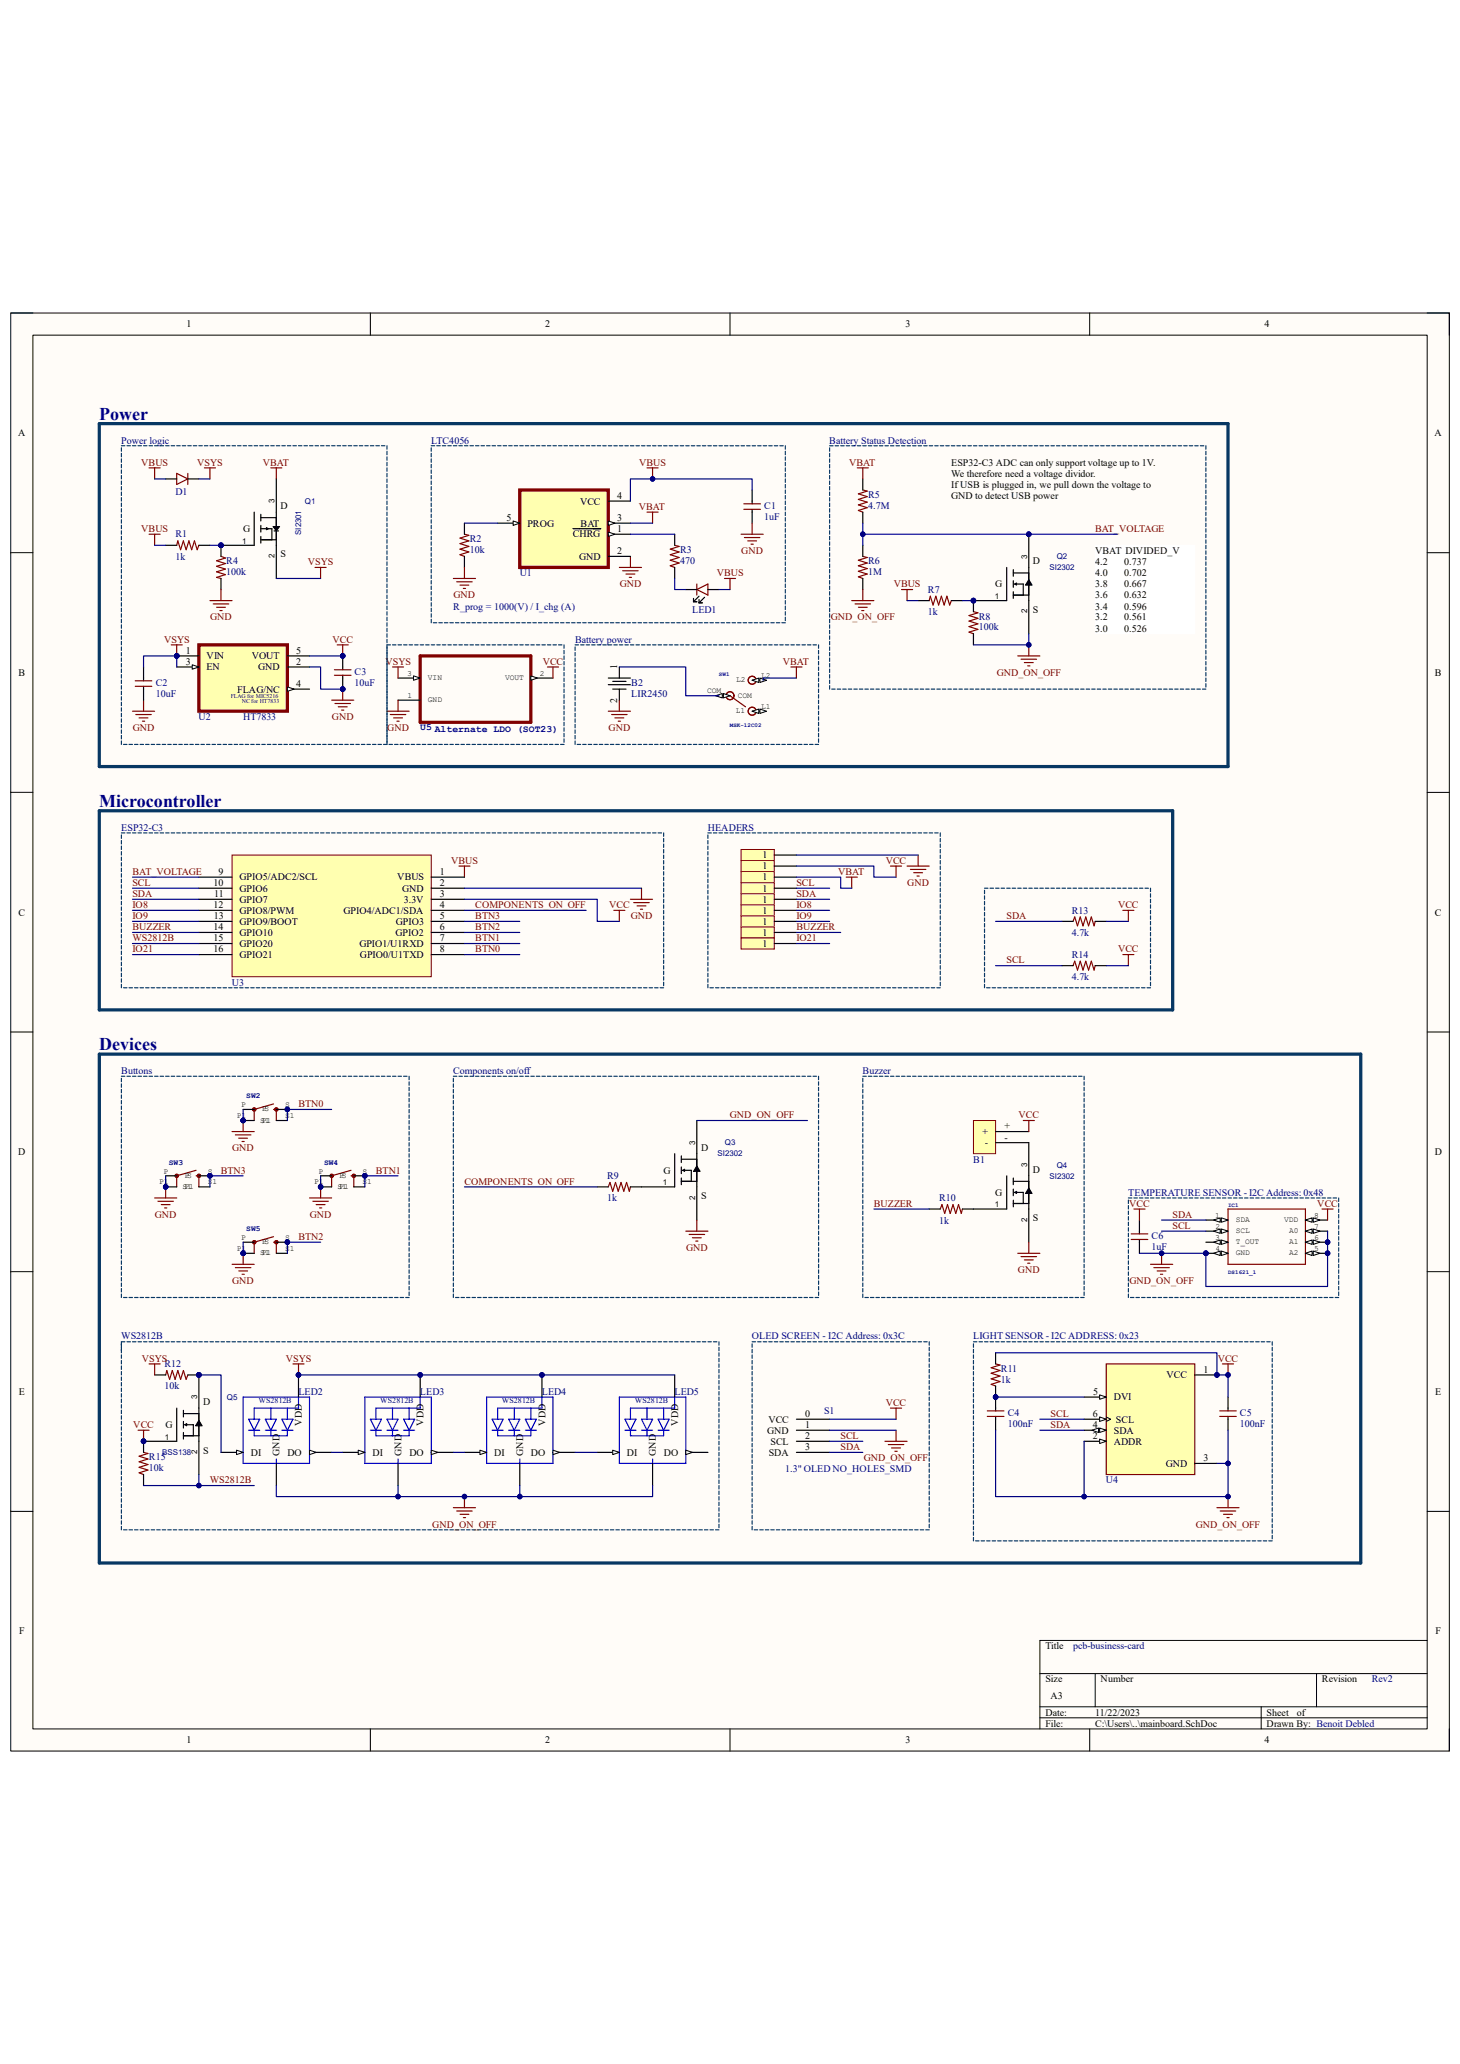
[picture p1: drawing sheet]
<svg xmlns="http://www.w3.org/2000/svg" width="210mm" height="297mm" viewBox="0 0 210 297" stroke-linecap="round" stroke-linejoin="round" font-family="sans-serif">
<defs><g id="words">
<g font-size="2.6" fill="#000080">
<text x="14.3" y="60.4">Power</text>
<text x="14.3" y="116.1">Microcontroller</text>
<text x="14.3" y="151.1">Devices</text>
</g>
<g font-size="1.4">
<text x="26.8" y="47.1">1</text>
<text x="78.4" y="47.1">2</text>
<text x="130.3" y="47.1">3</text>
<text x="181.9" y="47.1">4</text>
<text x="2.6" y="62.8">A</text>
<text x="206.3" y="62.8">A</text>
<text x="88.8" y="71.8">4</text>
<text x="136.8" y="67">ESP32-C3 ADC can only support voltage up to 1V.</text>
<text x="136.8" y="68.6">We therefore need a voltage dividor.</text>
<text x="136.8" y="70.2">If USB is plugged in, we pull down the voltage to</text>
<text x="136.8" y="71.8">GND to detect USB power</text>
<text x="35" y="76.6">G</text>
<text x="40.3" y="73.2">D</text>
<text x="72.9" y="75">5</text>
<text x="75.9" y="75.8">PROG</text>
<text x="82.4" y="77.3">CHRG</text>
<text x="83.4" y="72.6">VCC</text>
<text x="83.5" y="75.8">BAT</text>
<text x="88.8" y="75">3</text>
<text x="88.8" y="76.6">1</text>
<text x="40.3" y="80.2">S</text>
<text x="83.3" y="80.6">GND</text>
<text x="88.8" y="79.8">2</text>
<text x="148.6" y="81.2">D</text>
<text x="157.5" y="79.8">VBAT DIVIDED_V</text>
<text x="157.5" y="81.3">4.2</text>
<text x="157.5" y="82.9">4.0</text>
<text x="161.7" y="81.3">0.737</text>
<text x="161.7" y="82.9">0.702</text>
<text x="143.2" y="84.5">G</text>
<text x="148.6" y="88.2">S</text>
<text x="157.5" y="84.5">3.8</text>
<text x="157.5" y="86.1">3.6</text>
<text x="157.5" y="87.7">3.4</text>
<text x="157.5" y="89.3">3.2</text>
<text x="161.7" y="84.5">0.667</text>
<text x="161.7" y="86.1">0.632</text>
<text x="161.7" y="87.7">0.596</text>
<text x="161.7" y="89.3">0.561</text>
<text x="26.7" y="95.7">3</text>
<text x="26.8" y="94.1">1</text>
<text x="29.7" y="94.9">VIN</text>
<text x="36.2" y="94.9">VOUT</text>
<text x="42.6" y="94.1">5</text>
<text x="42.6" y="95.7">2</text>
<text x="157.5" y="90.9">3.0</text>
<text x="161.7" y="90.9">0.526</text>
<text x="2.7" y="97.2">B</text>
<text x="29.7" y="96.5">EN</text>
<text x="34.1" y="99.7">FLAG/NC</text>
<text x="37.1" y="96.5">GND</text>
<text x="42.6" y="98.8">4</text>
<text x="88.8" y="101.1" transform="rotate(-90 88.8 101.1)">2</text>
<text x="88.8" y="96.3" transform="rotate(-90 88.8 96.3)">1</text>
<text x="206.4" y="97.2">B</text>
<text x="31.4" y="125.9">9</text>
<text x="63.3" y="125.9">1</text>
<text x="109.7" y="123.5">1</text>
<text x="109.7" y="125.1">1</text>
<text x="2.7" y="131.7">C</text>
<text x="30.7" y="127.5">10</text>
<text x="30.7" y="130.7">12</text>
<text x="30.8" y="129.1">11</text>
<text x="34.5" y="126.7">GPIO5/ADC2/SCL</text>
<text x="34.5" y="128.3">GPIO6</text>
<text x="34.5" y="129.9">GPIO7</text>
<text x="34.5" y="131.5">GPIO8/PWM</text>
<text x="49.4" y="131.5">GPIO4/ADC1/SDA</text>
<text x="57.1" y="126.7">VBUS</text>
<text x="57.8" y="128.3">GND</text>
<text x="58.1" y="129.9">3.3V</text>
<text x="63.3" y="127.5">2</text>
<text x="63.3" y="129.1">3</text>
<text x="63.3" y="130.7">4</text>
<text x="109.7" y="126.7">1</text>
<text x="109.7" y="128.3">1</text>
<text x="109.7" y="129.9">1</text>
<text x="109.7" y="131.5">1</text>
<text x="206.4" y="131.7">C</text>
<text x="30.7" y="133.9">14</text>
<text x="30.7" y="137">16</text>
<text x="30.7" y="135.5">15</text>
<text x="30.8" y="132.3">13</text>
<text x="34.5" y="133.1">GPIO9/BOOT</text>
<text x="34.5" y="134.7">GPIO10</text>
<text x="34.5" y="136.3">GPIO20</text>
<text x="34.5" y="137.8">GPIO21</text>
<text x="51.7" y="136.3">GPIO1/U1RXD</text>
<text x="51.8" y="137.8">GPIO0/U1TXD</text>
<text x="56.9" y="134.7">GPIO2</text>
<text x="56.9" y="133.1">GPIO3</text>
<text x="63.3" y="132.3">5</text>
<text x="63.3" y="133.9">6</text>
<text x="63.3" y="135.5">7</text>
<text x="63.3" y="137">8</text>
<text x="109.7" y="133.1">1</text>
<text x="109.7" y="134.7">1</text>
<text x="109.7" y="136.3">1</text>
<text x="2.6" y="166.2">D</text>
<text x="100.8" y="165.6">D</text>
<text x="141.3" y="163.3">+</text>
<text x="141.6" y="164.9">-</text>
<text x="144.5" y="164.1">-</text>
<text x="144.5" y="162.5">+</text>
<text x="206.4" y="166.2">D</text>
<text x="95.4" y="168.9">G</text>
<text x="100.8" y="172.6">S</text>
<text x="143.2" y="172.1">G</text>
<text x="148.6" y="168.7">D</text>
<text x="148.6" y="175.7">S</text>
<text x="173.1" y="197.5">1</text>
<text x="2.7" y="200.7">E</text>
<text x="29.2" y="202.1">D</text>
<text x="115.8" y="203.9">0</text>
<text x="157.2" y="203.9">6</text>
<text x="157.2" y="200.7">5</text>
<text x="160.2" y="201.5">DVI</text>
<text x="167.8" y="198.3">VCC</text>
<text x="206.5" y="200.7">E</text>
<text x="23.8" y="205.5">G</text>
<text x="29.2" y="209.2">S</text>
<text x="36.1" y="209.5">DI</text>
<text x="40.2" y="209.5" transform="rotate(-90 40.2 209.5)">GND</text>
<text x="41.4" y="209.5">DO</text>
<text x="43.4" y="205.2" transform="rotate(-90 43.4 205.2)">VDD</text>
<text x="53.6" y="209.5">DI</text>
<text x="57.7" y="209.5" transform="rotate(-90 57.7 209.5)">GND</text>
<text x="58.9" y="209.5">DO</text>
<text x="60.9" y="205.2" transform="rotate(-90 60.9 205.2)">VDD</text>
<text x="71.1" y="209.5">DI</text>
<text x="75.3" y="209.5" transform="rotate(-90 75.3 209.5)">GND</text>
<text x="76.4" y="209.5">DO</text>
<text x="78.4" y="205.2" transform="rotate(-90 78.4 205.2)">VDD</text>
<text x="90.2" y="209.5">DI</text>
<text x="94.4" y="209.5" transform="rotate(-90 94.4 209.5)">GND</text>
<text x="95.5" y="209.5">DO</text>
<text x="97.5" y="205.2" transform="rotate(-90 97.5 205.2)">VDD</text>
<text x="110.4" y="206.3">GND</text>
<text x="110.5" y="204.7">VCC</text>
<text x="110.6" y="209.5">SDA</text>
<text x="110.8" y="207.9">SCL</text>
<text x="115.8" y="205.5">1</text>
<text x="115.8" y="207.1">2</text>
<text x="115.8" y="208.7">3</text>
<text x="157.2" y="205.5">4</text>
<text x="157.2" y="207.1">2</text>
<text x="160.2" y="206.3">SDA</text>
<text x="160.2" y="207.9">ADDR</text>
<text x="160.5" y="204.7">SCL</text>
<text x="167.7" y="211.1">GND</text>
<text x="173.1" y="210.3">3</text>
<text x="2.8" y="235.2">F</text>
<text x="150.4" y="237.3">Title</text>
<text x="206.5" y="235.2">F</text>
<text x="150.4" y="242.1">Size</text>
<text x="151.1" y="244.5">A3</text>
<text x="158.3" y="242.1">Number</text>
<text x="190.2" y="242.1">Revision</text>
<text x="26.8" y="250.9">1</text>
<text x="78.4" y="250.9">2</text>
<text x="130.3" y="250.9">3</text>
<text x="150.4" y="246.9">Date:</text>
<text x="150.4" y="248.5">File:</text>
<text x="157.5" y="246.9">11/22/2023</text>
<text x="157.5" y="248.5">C:\Users\..\mainboard.SchDoc</text>
<text x="181.9" y="250.9">4</text>
<text x="182.2" y="248.5">Drawn By: Benoit Debled</text>
<text x="182.2" y="246.9">Sheet</text>
<text x="186.5" y="246.9">of</text>
</g>
<g font-size="1.4" fill="#000080">
<text x="17.4" y="63.8">Power logic</text>
<text x="62" y="63.8">LTC4056</text>
<text x="119.3" y="63.8">Battery Status Detection</text>
<text x="25.2" y="71.2">D1</text>
<text x="124.9" y="71.6">R5</text>
<text x="25.2" y="77.3">R1</text>
<text x="67.6" y="78">R2</text>
<text x="109.9" y="73.2">C1</text>
<text x="109.9" y="74.8">1uF</text>
<text x="124.9" y="73.2">4.7M</text>
<text x="25.2" y="80.6">1k</text>
<text x="32.6" y="81.2">R4</text>
<text x="32.6" y="82.8">100k</text>
<text x="67.6" y="79.6">10k</text>
<text x="74.8" y="82.9">U1</text>
<text x="97.8" y="79.6">R3</text>
<text x="97.8" y="81.2">470</text>
<text x="124.9" y="81.2">R6</text>
<text x="124.9" y="82.8">1M</text>
<text x="65.2" y="87.7">R_prog = 1000(V) / I_chg (A)</text>
<text x="99.6" y="88.2">LED1</text>
<text x="133.5" y="85.3">R7</text>
<text x="133.5" y="88.5">1k</text>
<text x="140.8" y="89.2">R8</text>
<text x="82.7" y="92.5">Battery power</text>
<text x="140.8" y="90.7">100k</text>
<text x="22.4" y="98.7">C2</text>
<text x="22.4" y="100.3">10uF</text>
<text x="51" y="97.1">C3</text>
<text x="51" y="98.7">10uF</text>
<text x="90.8" y="98.7">B2</text>
<text x="90.8" y="100.3">LIR2450</text>
<text x="28.6" y="103.6">U2</text>
<text x="35" y="103.6">HT7833</text>
<text x="60.5" y="105.1">U5 Alternate LDO (SOT23)</text>
<text x="17.4" y="119.5">ESP32-C3</text>
<text x="101.8" y="119.5">HEADERS</text>
<text x="154.2" y="131.5">R13</text>
<text x="154.2" y="134.7">4.7k</text>
<text x="154.2" y="137.8">R14</text>
<text x="33.4" y="141.8">U3</text>
<text x="154.2" y="141">4.7k</text>
<text x="17.4" y="154.6">Buttons</text>
<text x="65.2" y="154.6">Components on/off</text>
<text x="124.1" y="154.6">Buzzer</text>
<text x="140" y="167.3">B1</text>
<text x="87.3" y="169.7">R9</text>
<text x="87.3" y="172.8">1k</text>
<text x="135.1" y="172.8">R10</text>
<text x="162.3" y="172.1">TEMPERATURE SENSOR - I2C Address: 0x48</text>
<text x="135.1" y="176.1">1k</text>
<text x="165.7" y="178.3">C6</text>
<text x="165.7" y="179.9">1uF</text>
<text x="17.4" y="192.7">WS2812B</text>
<text x="23.7" y="196.7">R12</text>
<text x="108.2" y="192.7">OLED SCREEN - I2C Address: 0x3C</text>
<text x="140" y="192.7">LIGHT SENSOR - I2C ADDRESS: 0x23</text>
<text x="144" y="197.4">R11</text>
<text x="23.7" y="199.9">10k</text>
<text x="42.9" y="200.7">LED2</text>
<text x="60.4" y="200.7">LED3</text>
<text x="77.9" y="200.7">LED4</text>
<text x="97" y="200.7">LED5</text>
<text x="118.5" y="203.4">S1</text>
<text x="144" y="199">1k</text>
<text x="144.9" y="203.8">C4</text>
<text x="178.4" y="203.8">C5</text>
<text x="144.9" y="205.4">100nF</text>
<text x="178.4" y="205.4">100nF</text>
<text x="21.4" y="210.1">R15</text>
<text x="21.4" y="211.7">10k</text>
<text x="112.9" y="211.9">1.3&quot; OLED NO_HOLES_SMD</text>
<text x="159.1" y="213.4">U4</text>
<text x="154.3" y="237.3">pcb-business-card</text>
<text x="197.3" y="242.1">Rev2</text>
</g>
<g font-size="1.4" fill="#800000">
<text x="20.3" y="67">VBUS</text>
<text x="28.4" y="67">VSYS</text>
<text x="37.8" y="67">VBAT</text>
<text x="91.9" y="67">VBUS</text>
<text x="122.1" y="67">VBAT</text>
<text x="20.3" y="76.6">VBUS</text>
<text x="91.9" y="73.4">VBAT</text>
<text x="157.5" y="76.6">BAT_VOLTAGE</text>
<text x="44.3" y="81.3">VSYS</text>
<text x="103.1" y="82.9">VBUS</text>
<text x="106.6" y="79.8">GND</text>
<text x="30.2" y="89.3">GND</text>
<text x="65.2" y="86.1">GND</text>
<text x="89.2" y="84.5">GND</text>
<text x="119.5" y="89.3">GND_ON_OFF</text>
<text x="128.6" y="84.5">VBUS</text>
<text x="23.6" y="92.5">VSYS</text>
<text x="47.8" y="92.5">VCC</text>
<text x="55.5" y="95.7">VSYS</text>
<text x="78.1" y="95.7">VCC</text>
<text x="112.6" y="95.7">VBAT</text>
<text x="143.4" y="97.2">GND_ON_OFF</text>
<text x="19.1" y="105.2">GND</text>
<text x="47.8" y="103.6">GND</text>
<text x="55.7" y="105.2">GND</text>
<text x="87.5" y="105.2">GND</text>
<text x="19" y="125.9">BAT_VOLTAGE</text>
<text x="64.9" y="124.3">VBUS</text>
<text x="120.6" y="125.9">VBAT</text>
<text x="127.4" y="124.3">VCC</text>
<text x="19" y="127.5">SCL</text>
<text x="19" y="129.1">SDA</text>
<text x="19" y="130.7">IO8</text>
<text x="68.4" y="130.7">COMPONENTS_ON_OFF</text>
<text x="87.6" y="130.7">VCC</text>
<text x="114.6" y="127.5">SCL</text>
<text x="114.6" y="129.1">SDA</text>
<text x="114.6" y="130.7">IO8</text>
<text x="130.5" y="127.5">GND</text>
<text x="160.8" y="130.7">VCC</text>
<text x="19" y="133.9">BUZZER</text>
<text x="19" y="135.5">WS2812B</text>
<text x="19" y="132.3">IO9</text>
<text x="19" y="137">IO21</text>
<text x="68.4" y="137">BTN0</text>
<text x="68.4" y="135.5">BTN1</text>
<text x="68.4" y="133.9">BTN2</text>
<text x="68.4" y="132.3">BTN3</text>
<text x="90.7" y="132.3">GND</text>
<text x="114.6" y="133.9">BUZZER</text>
<text x="114.6" y="132.3">IO9</text>
<text x="114.6" y="135.5">IO21</text>
<text x="144.8" y="132.3">SDA</text>
<text x="160.8" y="137">VCC</text>
<text x="144.8" y="138.6">SCL</text>
<text x="42.9" y="159.3">BTN0</text>
<text x="105" y="160.9">GND_ON_OFF</text>
<text x="146.5" y="160.9">VCC</text>
<text x="33.4" y="165.7">GND</text>
<text x="31.7" y="168.9">BTN3</text>
<text x="54.1" y="168.9">BTN1</text>
<text x="66.8" y="170.5">COMPONENTS_ON_OFF</text>
<text x="125.7" y="173.7">BUZZER</text>
<text x="162.4" y="173.7">VCC</text>
<text x="189.5" y="173.7">VCC</text>
<text x="22.3" y="175.3">GND</text>
<text x="42.9" y="178.4">BTN2</text>
<text x="44.6" y="175.3">GND</text>
<text x="168.7" y="175.3">SDA</text>
<text x="168.7" y="176.8">SCL</text>
<text x="33.4" y="184.8">GND</text>
<text x="98.7" y="180">GND</text>
<text x="146.4" y="183.2">GND</text>
<text x="162.5" y="184.8">GND_ON_OFF</text>
<text x="20.4" y="196">VSYS</text>
<text x="41.1" y="196">VSYS</text>
<text x="175.2" y="196">VCC</text>
<text x="127.4" y="202.3">VCC</text>
<text x="151.1" y="203.9">SCL</text>
<text x="19.2" y="205.5">VCC</text>
<text x="120.9" y="208.7">SDA</text>
<text x="120.9" y="207.1">SCL</text>
<text x="151.1" y="205.5">SDA</text>
<text x="30.2" y="213.4">WS2812B</text>
<text x="124.2" y="210.3">GND_ON_OFF</text>
<text x="62.2" y="219.8">GND_ON_OFF</text>
<text x="172" y="219.8">GND_ON_OFF</text>
</g>
<g font-size="1.1">
<text x="39.5" y="72.4" transform="rotate(-90 39.5 72.4)">3</text>
<text x="34.8" y="78.2">1</text>
<text x="39.5" y="80.3" transform="rotate(-90 39.5 80.3)">2</text>
<text x="147.7" y="80.4" transform="rotate(-90 147.7 80.4)">3</text>
<text x="143.1" y="86.2">1</text>
<text x="147.7" y="88.3" transform="rotate(-90 147.7 88.3)">2</text>
<text x="58.6" y="97.2">3</text>
<text x="58.6" y="100.4">1</text>
<text x="61.6" y="97.9">VIN</text>
<text x="61.6" y="101">GND</text>
<text x="72.6" y="97.9">VOUT</text>
<text x="77.6" y="97.2">2</text>
<text x="101.7" y="99.8">COM</text>
<text x="105.9" y="98.2">L2</text>
<text x="106.1" y="100.4">COM</text>
<text x="109.5" y="97.5">L2</text>
<text x="105.8" y="102.7">L1</text>
<text x="109.5" y="102">L1</text>
<text x="34.1" y="160.9">P1</text>
<text x="34.7" y="159.3">P</text>
<text x="37.4" y="161.5">S1</text>
<text x="37.7" y="159.9">PS</text>
<text x="37.7" y="161.5">P1</text>
<text x="41" y="159.3">S</text>
<text x="41" y="160.9">S1</text>
<text x="100" y="164.8" transform="rotate(-90 100 164.8)">3</text>
<text x="147.7" y="167.9" transform="rotate(-90 147.7 167.9)">3</text>
<text x="22.9" y="170.4">P1</text>
<text x="23.5" y="168.9">P</text>
<text x="26.2" y="171.1">S1</text>
<text x="26.5" y="169.5">PS</text>
<text x="26.5" y="171.1">P1</text>
<text x="29.9" y="168.9">S</text>
<text x="29.9" y="170.4">S1</text>
<text x="45.2" y="170.4">P1</text>
<text x="45.8" y="168.9">P</text>
<text x="48.6" y="171.1">S1</text>
<text x="48.8" y="169.5">PS</text>
<text x="48.8" y="171.1">P1</text>
<text x="52.2" y="168.9">S</text>
<text x="52.2" y="170.4">S1</text>
<text x="95.3" y="170.6">1</text>
<text x="100" y="172.6" transform="rotate(-90 100 172.6)">2</text>
<text x="143.1" y="173.7">1</text>
<text x="34.7" y="178.4">P</text>
<text x="37.7" y="179">PS</text>
<text x="41" y="178.4">S</text>
<text x="147.7" y="175.8" transform="rotate(-90 147.7 175.8)">2</text>
<text x="174.8" y="175.2">1</text>
<text x="174.8" y="178.4">3</text>
<text x="174.8" y="176.8">2</text>
<text x="177.8" y="175.9">SDA</text>
<text x="177.8" y="177.5">SCL</text>
<text x="177.8" y="179">T_OUT</text>
<text x="184.7" y="175.9">VDD</text>
<text x="185.5" y="179">A1</text>
<text x="185.5" y="177.5">A0</text>
<text x="189.1" y="178.4">6</text>
<text x="189.1" y="176.8">7</text>
<text x="189.1" y="175.2">8</text>
<text x="34.1" y="180">P1</text>
<text x="37.4" y="180.6">S1</text>
<text x="37.7" y="180.6">P1</text>
<text x="41" y="180">S1</text>
<text x="174.8" y="180">4</text>
<text x="177.8" y="180.6">GND</text>
<text x="185.5" y="180.6">A2</text>
<text x="189.1" y="180">5</text>
<text x="28.4" y="201.3" transform="rotate(-90 28.4 201.3)">3</text>
<text x="23.7" y="207.2">1</text>
<text x="28.4" y="209.3" transform="rotate(-90 28.4 209.3)">2</text>
</g>
<g font-size="1.1" fill="#000080">
<text x="43.3" y="77" transform="rotate(-90 43.3 77)">SI2301</text>
<text x="43.9" y="72.5">Q1</text>
<text x="151" y="82">SI2302</text>
<text x="152" y="80.5">Q2</text>
<text x="35.4" y="158">SW2</text>
<text x="24.3" y="167.6">SW3</text>
<text x="46.6" y="167.6">SW4</text>
<text x="103.2" y="166.4">SI2302</text>
<text x="104.3" y="164.8">Q3</text>
<text x="151" y="169.6">SI2302</text>
<text x="152" y="168">Q4</text>
<text x="35.4" y="177.1">SW5</text>
<text x="32.6" y="201.4">Q5</text>
<text x="37.2" y="201.9">WS2812B</text>
<text x="54.7" y="201.9">WS2812B</text>
<text x="72.2" y="201.9">WS2812B</text>
<text x="91.3" y="201.9">WS2812B</text>
<text x="23.3" y="209.4">BSS138</text>
</g>
<g font-size=".8" fill="#000080">
<text x="33.2" y="100.4">FLAG for MIC5216</text>
<text x="34.8" y="101.2">NC for HT7833</text>
<text x="103.4" y="97.3">SW1</text>
<text x="105" y="104.6">MSK-12C02</text>
<text x="176.7" y="173.7">IC1</text>
<text x="176.7" y="183.3">DS1621_1</text>
</g>
</g></defs>
<path d="M1.5 45h207v207h-207z" fill-rule="evenodd" fill="#fffcf8"/>
<path d="M1.5 45h207v207h-207z" fill="none" stroke="#000" stroke-width=".14"/>
<path d="M4.7 48.2h200.6v200.6h-200.6z" fill-rule="evenodd" fill="#fffcf8"/>
<g fill="none" stroke="#000" stroke-width=".14">
<path d="M1.5 45h3.2M4.7 48.2h200.6v200.6h-200.6zM53.3 45v3.2M105 45v3.2M156.7 45v3.2M205.3 45h3.2v3.2M1.5 79.5h3.2M205.3 79.5h3.2M1.5 114h3.2M205.3 114h3.2M1.5 148.5h3.2M205.3 148.5h3.2"/>
<path d="M1.5 183h3.2M205.3 183h3.2M1.5 217.5h3.2M205.3 217.5h3.2M205.3 236.1h-55.7v12.7M53.3 248.8v3.2M105 248.8v3.2M149.6 240.8h55.7M149.6 245.6h55.7M149.6 247.2h55.7M156.7 248.8v3.2M157.5 240.8v4.8"/>
<path d="M181.4 245.6v3.2M189.4 240.8v4.8M208.5 248.8v3.2"/>
</g>
<g fill="none" stroke="#800000" stroke-width=".17">
<path d="M88.3 131h1.6M89.1 131v1.6M90.7 129.4h3.2M91.2 129.9h2.2M91.6 130.4h1.3M92.1 130.8h.3M92.3 127.8v1.6M154.4 132.6l.2-.6 .4 1.2 .4-1.2 .4 1.2 .4-1.2 .4 1.2 .4-1.2 .4 1.2 .1-.6M154.4 139l.2-.7 .4 1.3 .4-1.3 .4 1.3 .4-1.3 .4 1.3 .4-1.3 .4 1.3 .1-.6M161.5 131h1.6M161.5 137.4h1.6M162.3 131v1.6"/>
<path d="M162.3 137.4v1.6"/>
</g>
<path d="M152.8 132.6h1.6M152.8 139h1.6M157.5 132.6h1.6M157.5 139h1.6" fill="none" stroke="#000" stroke-width=".17"/>
<circle cx="173.5" cy="180.3" r=".32" fill="#000080"/>
<circle cx="173.5" cy="180.3" r=".32" fill="none" stroke="#000080" stroke-width=".14"/>
<circle cx="191" cy="180.3" r=".32" fill="#000080"/>
<circle cx="191" cy="180.3" r=".32" fill="none" stroke="#000080" stroke-width=".14"/>
<circle cx="191" cy="178.7" r=".32" fill="#000080"/>
<circle cx="191" cy="178.7" r=".32" fill="none" stroke="#000080" stroke-width=".14"/>
<path d="M176.6 174h11.2v7.9h-11.2z" fill="none" stroke="#800000" stroke-width=".17"/>
<path d="M173.5 175.6h3.1" fill="none" stroke="#000" stroke-width=".17"/>
<path d="M175.7 175.2l.9 .4-.9 .3z" fill="#f8fcff"/>
<path d="M175.7 175.2l.9 .4-.9 .3z" fill="none" stroke="#000" stroke-width=".14"/>
<path d="M174.6 175.6l.9-.4v.7z" fill="#f8fcff"/>
<path d="M174.6 175.6l.9-.4v.7z" fill="none" stroke="#000" stroke-width=".14"/>
<path d="M173.5 177.2h3.1" fill="none" stroke="#000" stroke-width=".17"/>
<path d="M175.7 176.8l.9 .4-.9 .3z" fill="#f8fcff"/>
<path d="M175.7 176.8l.9 .4-.9 .3z" fill="none" stroke="#000" stroke-width=".14"/>
<path d="M174.6 177.2l.9-.4v.7z" fill="#f8fcff"/>
<path d="M174.6 177.2l.9-.4v.7z" fill="none" stroke="#000" stroke-width=".14"/>
<path d="M173.5 178.8h3.1" fill="none" stroke="#000" stroke-width=".17"/>
<path d="M175.7 178.4l.9 .4-.9 .3z" fill="#f8fcff"/>
<path d="M175.7 178.4l.9 .4-.9 .3z" fill="none" stroke="#000" stroke-width=".14"/>
<path d="M174.6 178.8l.9-.4v.7z" fill="#f8fcff"/>
<path d="M174.6 178.8l.9-.4v.7z" fill="none" stroke="#000" stroke-width=".14"/>
<path d="M173.5 180.4h3.1" fill="none" stroke="#000" stroke-width=".17"/>
<path d="M175.7 180l.9 .4-.9 .3z" fill="#f8fcff"/>
<path d="M175.7 180l.9 .4-.9 .3z" fill="none" stroke="#000" stroke-width=".14"/>
<path d="M174.6 180.4l.9-.4v.7z" fill="#f8fcff"/>
<path d="M174.6 180.4l.9-.4v.7z" fill="none" stroke="#000" stroke-width=".14"/>
<circle cx="173.5" cy="180.3" r=".32" fill="#000080"/>
<circle cx="173.5" cy="180.3" r=".32" fill="none" stroke="#000080" stroke-width=".14"/>
<path d="M187.8 180.4h3.2" fill="none" stroke="#000" stroke-width=".17"/>
<path d="M187.8 180.4l.9-.4v.7z" fill="#f8fcff"/>
<path d="M187.8 180.4l.9-.4v.7z" fill="none" stroke="#000" stroke-width=".14"/>
<path d="M188.9 180l1 .4-1 .3z" fill="#f8fcff"/>
<path d="M188.9 180l1 .4-1 .3z" fill="none" stroke="#000" stroke-width=".14"/>
<circle cx="191" cy="180.3" r=".32" fill="#000080"/>
<circle cx="191" cy="180.3" r=".32" fill="none" stroke="#000080" stroke-width=".14"/>
<path d="M187.8 178.8h3.2" fill="none" stroke="#000" stroke-width=".17"/>
<path d="M187.8 178.8l.9-.4v.7z" fill="#f8fcff"/>
<path d="M187.8 178.8l.9-.4v.7z" fill="none" stroke="#000" stroke-width=".14"/>
<path d="M188.9 178.4l1 .4-1 .3z" fill="#f8fcff"/>
<path d="M188.9 178.4l1 .4-1 .3z" fill="none" stroke="#000" stroke-width=".14"/>
<circle cx="191" cy="178.7" r=".32" fill="#000080"/>
<circle cx="191" cy="178.7" r=".32" fill="none" stroke="#000080" stroke-width=".14"/>
<path d="M187.8 177.2h3.2" fill="none" stroke="#000" stroke-width=".17"/>
<path d="M187.8 177.2l.9-.4v.7z" fill="#f8fcff"/>
<path d="M187.8 177.2l.9-.4v.7z" fill="none" stroke="#000" stroke-width=".14"/>
<path d="M188.9 176.8l1 .4-1 .3z" fill="#f8fcff"/>
<path d="M188.9 176.8l1 .4-1 .3z" fill="none" stroke="#000" stroke-width=".14"/>
<path d="M187.8 175.6h3.2" fill="none" stroke="#000" stroke-width=".17"/>
<path d="M187.8 175.6l.9-.4v.7z" fill="#f8fcff"/>
<path d="M187.8 175.6l.9-.4v.7z" fill="none" stroke="#000" stroke-width=".14"/>
<path d="M188.9 175.2l1 .4-1 .3z" fill="#f8fcff"/>
<path d="M188.9 175.2l1 .4-1 .3z" fill="none" stroke="#000" stroke-width=".14"/>
<circle cx="41.3" cy="159.6" r=".32" fill="#000080"/>
<circle cx="41.3" cy="159.6" r=".32" fill="none" stroke="#000080" stroke-width=".14"/>
<circle cx="35" cy="161.2" r=".32" fill="#000080"/>
<circle cx="35" cy="161.2" r=".32" fill="none" stroke="#000080" stroke-width=".14"/>
<path d="M39.3 159.6h.4v1.6M39.3 158.9l-2.7 .7v1.6" fill="none" stroke="#800000" stroke-width=".17"/>
<g fill="none" stroke="#800000" stroke-width=".47">
<circle cx="36.6" cy="159.6" r=".08"/>
<circle cx="39.7" cy="159.6" r=".08"/>
</g>
<path d="M35 159.6h1.6M39.7 159.6h1.6" fill="none" stroke="#000" stroke-width=".17"/>
<circle cx="41.3" cy="159.6" r=".32" fill="#000080"/>
<circle cx="41.3" cy="159.6" r=".32" fill="none" stroke="#000080" stroke-width=".14"/>
<path d="M35 161.2h1.6M39.7 161.2h1.6" fill="none" stroke="#000" stroke-width=".17"/>
<circle cx="35" cy="161.2" r=".32" fill="#000080"/>
<circle cx="35" cy="161.2" r=".32" fill="none" stroke="#000080" stroke-width=".14"/>
<circle cx="30.2" cy="169.2" r=".32" fill="#000080"/>
<circle cx="30.2" cy="169.2" r=".32" fill="none" stroke="#000080" stroke-width=".14"/>
<circle cx="23.8" cy="170.8" r=".32" fill="#000080"/>
<circle cx="23.8" cy="170.8" r=".32" fill="none" stroke="#000080" stroke-width=".14"/>
<path d="M28.2 169.2h.4v1.6M28.2 168.4l-2.8 .8v1.6" fill="none" stroke="#800000" stroke-width=".17"/>
<g fill="none" stroke="#800000" stroke-width=".47">
<circle cx="25.4" cy="169.2" r=".08"/>
<circle cx="28.6" cy="169.2" r=".08"/>
</g>
<path d="M23.8 169.2h1.6M28.6 169.2h1.6" fill="none" stroke="#000" stroke-width=".17"/>
<circle cx="30.2" cy="169.2" r=".32" fill="#000080"/>
<circle cx="30.2" cy="169.2" r=".32" fill="none" stroke="#000080" stroke-width=".14"/>
<path d="M23.8 170.8h1.6M28.6 170.8h1.6" fill="none" stroke="#000" stroke-width=".17"/>
<circle cx="23.8" cy="170.8" r=".32" fill="#000080"/>
<circle cx="23.8" cy="170.8" r=".32" fill="none" stroke="#000080" stroke-width=".14"/>
<circle cx="52.5" cy="169.2" r=".32" fill="#000080"/>
<circle cx="52.5" cy="169.2" r=".32" fill="none" stroke="#000080" stroke-width=".14"/>
<circle cx="46.1" cy="170.8" r=".32" fill="#000080"/>
<circle cx="46.1" cy="170.8" r=".32" fill="none" stroke="#000080" stroke-width=".14"/>
<path d="M50.5 169.2h.4v1.6M50.5 168.4l-2.8 .8v1.6" fill="none" stroke="#800000" stroke-width=".17"/>
<g fill="none" stroke="#800000" stroke-width=".47">
<circle cx="47.7" cy="169.2" r=".08"/>
<circle cx="50.9" cy="169.2" r=".08"/>
</g>
<path d="M46.1 169.2h1.6M50.9 169.2h1.6" fill="none" stroke="#000" stroke-width=".17"/>
<circle cx="52.5" cy="169.2" r=".32" fill="#000080"/>
<circle cx="52.5" cy="169.2" r=".32" fill="none" stroke="#000080" stroke-width=".14"/>
<path d="M46.1 170.8h1.6M50.9 170.8h1.6" fill="none" stroke="#000" stroke-width=".17"/>
<circle cx="46.1" cy="170.8" r=".32" fill="#000080"/>
<circle cx="46.1" cy="170.8" r=".32" fill="none" stroke="#000080" stroke-width=".14"/>
<circle cx="41.3" cy="178.7" r=".32" fill="#000080"/>
<circle cx="41.3" cy="178.7" r=".32" fill="none" stroke="#000080" stroke-width=".14"/>
<circle cx="35" cy="180.3" r=".32" fill="#000080"/>
<circle cx="35" cy="180.3" r=".32" fill="none" stroke="#000080" stroke-width=".14"/>
<path d="M39.3 178.8h.5v1.6M39.3 178l-2.7 .8v1.6" fill="none" stroke="#800000" stroke-width=".17"/>
<g fill="none" stroke="#800000" stroke-width=".47">
<circle cx="36.6" cy="178.8" r=".08"/>
<circle cx="39.7" cy="178.8" r=".08"/>
</g>
<path d="M35 178.8h1.6M39.8 178.8h1.5" fill="none" stroke="#000" stroke-width=".17"/>
<circle cx="41.3" cy="178.7" r=".32" fill="#000080"/>
<circle cx="41.3" cy="178.7" r=".32" fill="none" stroke="#000080" stroke-width=".14"/>
<path d="M35 180.4h1.6M39.8 180.4h1.5" fill="none" stroke="#000" stroke-width=".17"/>
<circle cx="35" cy="180.3" r=".32" fill="#000080"/>
<circle cx="35" cy="180.3" r=".32" fill="none" stroke="#000080" stroke-width=".14"/>
<circle cx="42.9" cy="197.9" r=".32" fill="#000080"/>
<circle cx="42.9" cy="197.9" r=".32" fill="none" stroke="#000080" stroke-width=".14"/>
<g fill="none" stroke="#00f" stroke-width=".17">
<path d="M35 201h9.5v9.6h-9.5zM35.8 204.2h1.6l-.8 1.6zM35.8 205.8h1.6M36.6 205.8v.8h4.7v-.8M38.2 204.2h1.6l-.8 1.6zM38.2 205.8h1.6M39 202.6v1.6M39 205.8v.8M39.8 210v.6M40.5 204.2h1.6l-.8 1.6zM40.5 205.8h1.6M41.3 202.6v1.6"/>
<path d="M42.9 201v1.6h-6.3v1.6"/>
</g>
<path d="M31.8 209h3.2" fill="none" stroke="#000" stroke-width=".17"/>
<path d="M34 208.7l1 .3-1 .3z" fill="#f8fcff"/>
<path d="M34 208.7l1 .3-1 .3z" fill="none" stroke="#000" stroke-width=".14"/>
<path d="M42.9 197.9v3.1" fill="none" stroke="#000" stroke-width=".17"/>
<circle cx="42.9" cy="197.9" r=".32" fill="#000080"/>
<circle cx="42.9" cy="197.9" r=".32" fill="none" stroke="#000080" stroke-width=".14"/>
<path d="M44.5 209h3.2" fill="none" stroke="#000" stroke-width=".17"/>
<path d="M44.5 208.7l1 .3-1 .3z" fill="#f8fcff"/>
<path d="M44.5 208.7l1 .3-1 .3z" fill="none" stroke="#000" stroke-width=".14"/>
<path d="M39.8 210.6v3.2" fill="none" stroke="#000" stroke-width=".17"/>
<circle cx="60.4" cy="197.9" r=".32" fill="#000080"/>
<circle cx="60.4" cy="197.9" r=".32" fill="none" stroke="#000080" stroke-width=".14"/>
<g fill="none" stroke="#00f" stroke-width=".17">
<path d="M52.5 201h9.5v9.6h-9.5zM53.3 204.2h1.6l-.8 1.6zM53.3 205.8h1.6M54.1 205.8v.8h4.8v-.8M55.7 204.2h1.6l-.8 1.6zM55.7 205.8h1.6M56.5 202.6v1.6M56.5 205.8v.8M57.3 210v.6M58.1 204.2h1.5l-.7 1.6zM58.1 205.8h1.5M58.9 202.6v1.6"/>
<path d="M60.4 201v1.6h-6.3v1.6"/>
</g>
<path d="M49.3 209h3.2" fill="none" stroke="#000" stroke-width=".17"/>
<path d="M51.5 208.7l1 .3-1 .3z" fill="#f8fcff"/>
<path d="M51.5 208.7l1 .3-1 .3z" fill="none" stroke="#000" stroke-width=".14"/>
<path d="M60.4 197.9v3.1" fill="none" stroke="#000" stroke-width=".17"/>
<circle cx="60.4" cy="197.9" r=".32" fill="#000080"/>
<circle cx="60.4" cy="197.9" r=".32" fill="none" stroke="#000080" stroke-width=".14"/>
<path d="M62 209h3.2" fill="none" stroke="#000" stroke-width=".17"/>
<path d="M62 208.7l1 .3-1 .3z" fill="#f8fcff"/>
<path d="M62 208.7l1 .3-1 .3z" fill="none" stroke="#000" stroke-width=".14"/>
<path d="M57.3 210.6v3.2" fill="none" stroke="#000" stroke-width=".17"/>
<circle cx="78" cy="197.9" r=".32" fill="#000080"/>
<circle cx="78" cy="197.9" r=".32" fill="none" stroke="#000080" stroke-width=".14"/>
<g fill="none" stroke="#00f" stroke-width=".17">
<path d="M70 201h9.5v9.6h-9.5zM70.8 204.2h1.6l-.8 1.6zM70.8 205.8h1.6M71.6 205.8v.8h4.8v-.8M73.2 204.2h1.6l-.8 1.6zM73.2 205.8h1.6M74 202.6v1.6M74 205.8v.8M74.8 210v.6M75.6 204.2h1.6l-.8 1.6zM75.6 205.8h1.6M76.4 202.6v1.6"/>
<path d="M78 201v1.6h-6.4v1.6"/>
</g>
<path d="M66.8 209h3.2" fill="none" stroke="#000" stroke-width=".17"/>
<path d="M69 208.7l1 .3-1 .3z" fill="#f8fcff"/>
<path d="M69 208.7l1 .3-1 .3z" fill="none" stroke="#000" stroke-width=".14"/>
<path d="M78 197.9v3.1" fill="none" stroke="#000" stroke-width=".17"/>
<circle cx="78" cy="197.9" r=".32" fill="#000080"/>
<circle cx="78" cy="197.9" r=".32" fill="none" stroke="#000080" stroke-width=".14"/>
<path d="M79.5 209h3.2" fill="none" stroke="#000" stroke-width=".17"/>
<path d="M79.5 208.7l1 .3-1 .3z" fill="#f8fcff"/>
<path d="M79.5 208.7l1 .3-1 .3z" fill="none" stroke="#000" stroke-width=".14"/>
<path d="M74.8 210.6v3.2M85.9 209h3.2" fill="none" stroke="#000" stroke-width=".17"/>
<g fill="none" stroke="#00f" stroke-width=".17">
<path d="M89.1 201h9.5v9.6h-9.5zM89.9 204.2h1.6l-.8 1.6zM89.9 205.8h1.6M90.7 205.8v.8h4.8v-.8M92.3 204.2h1.6l-.8 1.6zM92.3 205.8h1.6M93.1 202.6v1.6M93.1 205.8v.8M93.9 210v.6M94.7 204.2h1.6l-.8 1.6zM94.7 205.8h1.6M95.5 202.6v1.6"/>
<path d="M97 201v1.6h-6.3v1.6"/>
</g>
<path d="M88.1 208.7l1 .3-1 .3z" fill="#f8fcff"/>
<path d="M88.1 208.7l1 .3-1 .3z" fill="none" stroke="#000" stroke-width=".14"/>
<path d="M97 197.9v3.1M98.6 209h3.2" fill="none" stroke="#000" stroke-width=".17"/>
<path d="M98.6 208.7l1 .3-1 .3z" fill="#f8fcff"/>
<path d="M98.6 208.7l1 .3-1 .3z" fill="none" stroke="#000" stroke-width=".14"/>
<path d="M93.9 210.6v3.2" fill="none" stroke="#000" stroke-width=".17"/>
<path d="M140 161.2h3.2v4.8h-3.2z" fill-rule="evenodd" fill="#ffffb0"/>
<path d="M140 161.2h3.2v4.8h-3.2z" fill="none" stroke="#800000" stroke-width=".14"/>
<path d="M143.2 164.4h4.8M143.2 162.8h4.8" fill="none" stroke="#000" stroke-width=".17"/>
<path d="M33.4 162.8h3.2M33.9 163.3h2.2M34.3 163.8h1.3M34.8 164.3h.3M35 161.2v1.6" fill="none" stroke="#800000" stroke-width=".17"/>
<circle cx="35" cy="161.2" r=".32" fill="#000080"/>
<circle cx="35" cy="161.2" r=".32" fill="none" stroke="#000080" stroke-width=".14"/>
<path d="M22.2 172.4h3.2M22.7 172.9h2.2M23.2 173.3h1.3M23.7 173.8h.3M23.8 170.8v1.6" fill="none" stroke="#800000" stroke-width=".17"/>
<circle cx="23.8" cy="170.8" r=".32" fill="#000080"/>
<circle cx="23.8" cy="170.8" r=".32" fill="none" stroke="#000080" stroke-width=".14"/>
<path d="M33.4 181.9h3.2M33.9 182.4h2.2M34.3 182.9h1.3M34.8 183.4h.3M35 180.4v1.5" fill="none" stroke="#800000" stroke-width=".17"/>
<circle cx="35" cy="180.3" r=".32" fill="#000080"/>
<circle cx="35" cy="180.3" r=".32" fill="none" stroke="#000080" stroke-width=".14"/>
<path d="M44.5 172.4h3.2M45 172.9h2.2M45.5 173.3h1.3M46 173.8h.3M46.1 170.8v1.6" fill="none" stroke="#800000" stroke-width=".17"/>
<circle cx="46.1" cy="170.8" r=".32" fill="#000080"/>
<circle cx="46.1" cy="170.8" r=".32" fill="none" stroke="#000080" stroke-width=".14"/>
<g fill="none" stroke="#073763" stroke-width=".17">
<path d="M119.3 64.1h.5M119.3 64.4v.5M119.3 65.2v.5M119.3 66v.5M119.3 66.8v.5M119.3 67.6v.5M119.3 68.4v.5M119.3 69.2v.5M119.3 70v.5M119.3 70.8v.5M119.3 71.6v.5M119.3 72.4v.5"/>
<path d="M119.3 73.2v.5M119.3 74v.5M119.3 74.8v.5M119.3 75.6v.5M119.3 76.4v.5M119.3 77.2v.5M119.3 78v.5M119.3 78.8v.5M119.3 79.6v.5M120.1 64.1h.5M120.9 64.1h.5M121.7 64.1h.5"/>
<path d="M122.5 64.1h.5M123.3 64.1h.5M124.1 64.1h.5M124.9 64.1h.5M125.7 64.1h.5M126.5 64.1h.5M127.3 64.1h.5M128.1 64.1h.5M128.9 64.1h.5M129.7 64.1h.5M130.5 64.1h.5M131.3 64.1h.5"/>
<path d="M132.1 64.1h.5M132.9 64.1h.5M133.7 64.1h.5M134.5 64.1h.5M135.3 64.1h.5M136 64.1h.5M136.8 64.1h.5M137.6 64.1h.5M138.4 64.1h.5M139.2 64.1h.5M140 64.1h.5M140.8 64.1h.5"/>
<path d="M141.6 64.1h.5M142.4 64.1h.5M143.2 64.1h.5M144 64.1h.5M144.8 64.1h.5M145.6 64.1h.5M146.4 64.1h.5M147.2 64.1h.5M148 64.1h.5M148.8 64.1h.5M149.6 64.1h.5M150.4 64.1h.5"/>
<path d="M151.2 64.1h.5M152 64.1h.5M152.8 64.1h.5M153.6 64.1h.5M154.4 64.1h.5M155.2 64.1h.4M155.9 64.1h.5M156.7 64.1h.5M157.5 64.1h.5M158.3 64.1h.5M159.1 64.1h.5M159.9 64.1h.5"/>
<path d="M160.7 64.1h.5M161.5 64.1h.5M162.3 64.1h.5M163.1 64.1h.5M163.9 64.1h.5M164.7 64.1h.5M165.5 64.1h.5M166.3 64.1h.5M167.1 64.1h.5M167.9 64.1h.5M168.7 64.1h.5M169.5 64.1h.5"/>
<path d="M170.3 64.1h.5M171.1 64.1h.5M171.9 64.1h.5M172.7 64.1h.5M173.5 64.1v.5M173.5 64.9v.5M173.5 65.7v.5M173.5 66.5v.5M173.5 67.3v.5M173.5 68.1v.5M173.5 68.9v.5M173.5 69.7v.5"/>
<path d="M173.5 70.5v.5M173.5 71.3v.5M173.5 72.1v.5M173.5 72.9v.5M173.5 73.7v.5M173.5 74.5v.5M173.5 75.3v.5M173.5 76.1v.5M173.5 76.9v.5M173.5 77.7v.5M173.5 78.5v.5M173.5 79.3v.5"/>
<path d="M119.3 80.4v.5M119.3 81.2v.5M119.3 82v.4M119.3 82.7v.5M119.3 83.5v.5M119.3 84.3v.5M119.3 85.1v.5M119.3 85.9v.5M119.3 86.7v.5M119.3 87.5v.5M119.3 88.3v.5M119.3 89.1v.5"/>
<path d="M119.3 89.9v.5M119.3 90.7v.5M119.3 91.5v.5M119.3 92.3v.5M119.3 93.1v.5M119.3 93.9v.5M119.3 94.7v.5M119.3 95.5v.5M119.3 96.3v.5M119.3 97.1v.5M119.3 97.9v.5M119.3 98.7v.5"/>
<path d="M119.6 99.2h.5M120.4 99.2h.5M121.2 99.2h.5M122 99.2h.5M122.8 99.2h.5M123.6 99.2h.5M124.4 99.2h.5M125.2 99.2h.5M126 99.2h.5M126.8 99.2h.5M127.6 99.2h.5M128.4 99.2h.5"/>
<path d="M129.2 99.2h.5M130 99.2h.5M130.8 99.2h.5M131.6 99.2h.5M132.4 99.2h.5M133.2 99.2h.5M134 99.2h.5M134.8 99.2h.5M135.6 99.2h.4M136.4 99.2h.4M137.1 99.2h.5M137.9 99.2h.5"/>
<path d="M138.7 99.2h.5M139.5 99.2h.5M140.3 99.2h.5M141.1 99.2h.5M141.9 99.2h.5M142.7 99.2h.5M143.5 99.2h.5M144.3 99.2h.5M145.1 99.2h.5M145.9 99.2h.5M146.7 99.2h.5M147.5 99.2h.5"/>
<path d="M148.3 99.2h.5M149.1 99.2h.5M149.9 99.2h.5M150.7 99.2h.5M151.5 99.2h.5M152.3 99.2h.5M153.1 99.2h.5M153.9 99.2h.5M154.7 99.2h.5M155.4 99.2h.5M156.2 99.2h.5M157 99.2h.5"/>
<path d="M157.8 99.2h.5M158.6 99.2h.5M159.4 99.2h.5M160.2 99.2h.5M161 99.2h.5M161.8 99.2h.5M162.6 99.2h.5M163.4 99.2h.5M164.2 99.2h.5M165 99.2h.5M165.8 99.2h.5M166.6 99.2h.5"/>
<path d="M167.4 99.2h.5M168.2 99.2h.5M169 99.2h.5M169.8 99.2h.5M170.6 99.2h.5M171.4 99.2h.5M172.2 99.2h.5M173 99.2h.5M173.5 80.1v.5M173.5 80.9v.5M173.5 81.7v.5M173.5 82.5v.5"/>
<path d="M173.5 83.2v.5M173.5 84v.5M173.5 84.8v.5M173.5 85.6v.5M173.5 86.4v.5M173.5 87.2v.5M173.5 88v.5M173.5 88.8v.5M173.5 89.6v.5M173.5 90.4v.5M173.5 91.2v.5M173.5 92v.5"/>
<path d="M173.5 92.8v.5M173.5 93.6v.5M173.5 94.4v.5M173.5 95.2v.5M173.5 96v.5M173.5 96.8v.5M173.5 97.6v.5M173.5 98.4v.5M141.6 127.8h.5M141.6 128.1v.5M141.6 128.9v.5M141.6 129.7v.5"/>
<path d="M141.6 130.5v.5M141.6 131.3v.5M141.6 132.1v.5M141.6 132.9v.5M141.6 133.7v.5M141.6 134.5v.5M141.6 135.3v.5M141.6 136.1v.5M141.6 136.9v.5M141.6 137.7v.5M141.6 138.5v.5M141.6 139.3v.5"/>
<path d="M142.4 127.8h.5M143.2 127.8h.5M144 127.8h.5M144.8 127.8h.5M145.6 127.8h.5M146.4 127.8h.5M147.2 127.8h.5M148 127.8h.5M148.8 127.8h.5M149.6 127.8h.5M150.4 127.8h.5M151.2 127.8h.5"/>
<path d="M152 127.8h.5M152.8 127.8h.5M153.6 127.8h.5M154.4 127.8h.5M155.2 127.8h.4M155.9 127.8h.5M156.7 127.8h.5M157.5 127.8h.5M158.3 127.8h.5M159.1 127.8h.5M159.9 127.8h.5M160.7 127.8h.5"/>
<path d="M161.5 127.8h.5M162.3 127.8h.5M163.1 127.8h.5M163.9 127.8h.5M164.7 127.8h.5M165.5 127.8v.5M165.5 128.6v.5M165.5 129.4v.5M165.5 130.2v.5M165.5 131v.5M165.5 131.8v.5M165.5 132.6v.5"/>
<path d="M165.5 133.4v.5M165.5 134.2v.5M165.5 135v.5M165.5 135.8v.5M165.5 136.6v.5M165.5 137.4v.5M165.5 138.2v.5M165.5 139v.5M165.5 139.8v.5M17.5 154.9h.5M17.5 155.2v.5M17.5 156v.5"/>
<path d="M17.5 156.8v.5M17.5 157.6v.5M17.5 158.4v.5M17.5 159.2v.4M17.5 160v.4M18.3 154.9h.5M19.1 154.9h.5M19.8 154.9h.5M20.6 154.9h.5M21.4 154.9h.5M22.2 154.9h.5M23 154.9h.5"/>
<path d="M23.8 154.9h.5M24.6 154.9h.5M25.4 154.9h.5M26.2 154.9h.5M27 154.9h.5M27.8 154.9h.5M28.6 154.9h.5M29.4 154.9h.5M30.2 154.9h.5M31 154.9h.5M31.8 154.9h.5M32.6 154.9h.5"/>
<path d="M33.4 154.9h.5M34.2 154.9h.5M35 154.9h.5M35.8 154.9h.5M36.6 154.9h.5M37.4 154.9h.5M38.2 154.9h.5M39 154.9h.4M39.7 154.9h.5M40.5 154.9h.5M41.3 154.9h.5M42.1 154.9h.5"/>
<path d="M42.9 154.9h.5M43.7 154.9h.5M44.5 154.9h.5M45.3 154.9h.5M46.1 154.9h.5M46.9 154.9h.5M47.7 154.9h.5M48.5 154.9h.5M49.3 154.9h.5M50.1 154.9h.5M50.9 154.9h.5M51.7 154.9h.5"/>
<path d="M52.5 154.9h.5M53.3 154.9h.5M54.1 154.9h.5M54.9 154.9h.5M55.7 154.9h.5M56.5 154.9h.5M57.3 154.9h.5M58.1 154.9h.5M58.8 154.9v.5M58.8 155.7v.5M58.8 156.5v.5M58.8 157.3v.5"/>
<path d="M58.8 158.1v.5M58.8 158.9v.5M58.8 159.6v.5M65.2 154.9h.5M65.2 155.2v.5M65.2 156v.5M65.2 156.8v.5M65.2 157.6v.5M65.2 158.4v.5M65.2 159.2v.4M65.2 160v.4M66 154.9h.5"/>
<path d="M66.8 154.9h.5M67.6 154.9h.5M68.4 154.9h.5M69.2 154.9h.5M70 154.9h.5M70.8 154.9h.5M71.6 154.9h.5M72.4 154.9h.5M73.2 154.9h.5M74 154.9h.5M74.8 154.9h.5M75.6 154.9h.5"/>
<path d="M76.4 154.9h.5M77.2 154.9h.4M78 154.9h.4M78.7 154.9h.5M79.5 154.9h.5M80.3 154.9h.5M81.1 154.9h.5M81.9 154.9h.5M82.7 154.9h.5M83.5 154.9h.5M84.3 154.9h.5M85.1 154.9h.5"/>
<path d="M85.9 154.9h.5M86.7 154.9h.5M87.5 154.9h.5M88.3 154.9h.5M89.1 154.9h.5M89.9 154.9h.5M90.7 154.9h.5M91.5 154.9h.5M92.3 154.9h.5M93.1 154.9h.5M93.9 154.9h.5M94.7 154.9h.5"/>
<path d="M95.5 154.9h.5M96.3 154.9h.5M97 154.9h.5M97.8 154.9h.5M98.6 154.9h.5M99.4 154.9h.5M100.2 154.9h.5M101 154.9h.5M101.8 154.9h.5M102.6 154.9h.5M103.4 154.9h.5M104.2 154.9h.5"/>
<path d="M105 154.9h.5M105.8 154.9h.5M106.6 154.9h.5M107.4 154.9h.5M108.2 154.9h.5M109 154.9h.5M109.8 154.9h.5M110.6 154.9h.5M111.4 154.9h.5M112.2 154.9h.5M113 154.9h.5M113.8 154.9h.5"/>
<path d="M114.6 154.9h.5M115.4 154.9h.5M116.2 154.9h.4M117 154.9h.4M117.7 154.9v.5M117.7 155.7v.5M117.7 156.5v.5M117.7 157.3v.5M117.7 158.1v.5M117.7 158.9v.5M117.7 159.6v.5M124.1 154.9h.5"/>
<path d="M124.1 155.2v.5M124.1 156v.5M124.1 156.8v.5M124.1 157.6v.5M124.1 158.4v.5M124.1 159.2v.4M124.1 160v.4M124.9 154.9h.5M125.7 154.9h.5M126.5 154.9h.5M127.3 154.9h.5M128.1 154.9h.5"/>
<path d="M128.9 154.9h.5M129.7 154.9h.5M130.5 154.9h.5M131.3 154.9h.5M132.1 154.9h.5M132.9 154.9h.5M133.7 154.9h.5M134.5 154.9h.5M135.3 154.9h.5M136 154.9h.5M136.8 154.9h.5M137.6 154.9h.5"/>
<path d="M138.4 154.9h.5M139.2 154.9h.5M140 154.9h.5M140.8 154.9h.5M141.6 154.9h.5M141.6 140v.5M141.6 140.8v.5M141.6 141.6v.5M141.9 142.1h.5M142.4 154.9h.5M142.7 142.1h.5M143.2 154.9h.5"/>
<path d="M143.5 142.1h.5M144 154.9h.5M144.3 142.1h.5M144.8 154.9h.5M145.1 142.1h.5M145.6 154.9h.5M145.9 142.1h.5M146.4 154.9h.5M146.7 142.1h.5M147.2 154.9h.5M147.5 142.1h.5M148 154.9h.5"/>
<path d="M148.3 142.1h.5M148.8 154.9h.5M149.1 142.1h.5M149.6 154.9h.5M149.9 142.1h.5M150.4 154.9h.5M150.7 142.1h.5M151.2 154.9h.5M151.5 142.1h.5M152 154.9h.5M152.3 142.1h.5M152.8 154.9h.5"/>
<path d="M153.1 142.1h.5M153.6 154.9h.5M153.9 142.1h.5M154.4 154.9h.5M154.7 142.1h.5M155.2 154.9h.4M155.4 142.1h.5M155.9 154.9v.5M155.9 155.7v.5M155.9 156.5v.5M155.9 157.3v.5M155.9 158.1v.5"/>
<path d="M155.9 158.9v.5M155.9 159.6v.5M156.2 142.1h.5M157 142.1h.5M157.8 142.1h.5M158.6 142.1h.5M159.4 142.1h.5M160.2 142.1h.5M161 142.1h.5M161.8 142.1h.5M162.6 142.1h.5M163.4 142.1h.5"/>
<path d="M164.2 142.1h.5M165 142.1h.5M165.5 140.5v.5M165.5 141.3v.5M17.5 160.7v.5M17.5 161.5v.5M17.5 162.3v.5M17.5 163.1v.5M17.5 163.9v.5M17.5 164.7v.5M17.5 165.5v.5M17.5 166.3v.5"/>
<path d="M17.5 167.1v.5M17.5 167.9v.5M17.5 168.7v.5M17.5 169.5v.5M17.5 170.3v.5M17.5 171.1v.5M17.5 171.9v.5M17.5 172.7v.5M17.5 173.5v.5M17.5 174.3v.5M17.5 175.1v.5M17.5 175.9v.5"/>
<path d="M17.5 176.7v.5M17.5 177.5v.5M17.5 178.3v.5M17.5 179v.5M17.5 179.9v.5M58.8 160.4v.5M58.8 161.2v.5M58.8 162v.5M58.8 162.8v.5M58.8 163.6v.5M58.8 164.4v.5M58.8 165.2v.5"/>
<path d="M58.8 166v.5M58.8 166.8v.5M58.8 167.6v.5M58.8 168.4v.5M58.8 169.2v.5M58.8 170v.5M58.8 170.8v.5M58.8 171.6v.5M58.8 172.4v.5M58.9 173.2v.5M58.9 174v.5M58.9 174.8v.5"/>
<path d="M58.9 175.6v.5M58.9 176.4v.5M58.9 177.2v.5M58.9 178v.5M58.9 178.8v.4M58.9 179.5v.5M65.2 160.7v.5M65.2 161.5v.5M65.2 162.3v.5M65.2 163.1v.5M65.2 163.9v.5M65.2 164.7v.5"/>
<path d="M65.2 165.5v.5M65.2 166.3v.5M65.2 167.1v.5M65.2 167.9v.5M65.2 168.7v.5M65.2 169.5v.5M65.2 170.3v.5M65.2 171.1v.5M65.2 171.9v.5M65.2 172.7v.5M65.2 173.5v.5M65.2 174.3v.5"/>
<path d="M65.2 175.1v.5M65.2 175.9v.5M65.2 176.7v.5M65.2 177.5v.5M65.2 178.3v.5M65.2 179v.5M65.2 179.9v.5M117.7 160.4v.5M117.7 161.2v.5M117.7 162v.5M117.7 162.8v.5M117.7 163.6v.5"/>
<path d="M117.7 164.4v.5M117.7 165.2v.5M117.7 166v.5M117.7 166.8v.5M117.7 167.6v.5M117.7 168.4v.5M117.7 169.2v.5M117.7 170v.5M117.7 170.8v.5M117.7 171.6v.5M117.7 172.4v.5M117.8 173.2v.5"/>
<path d="M117.8 174v.5M117.8 174.8v.5M117.8 175.6v.5M117.8 176.4v.5M117.8 177.2v.5M117.8 178v.5M117.8 178.8v.4M117.8 179.5v.5M124.1 160.7v.5M124.1 161.5v.5M124.1 162.3v.5M124.1 163.1v.5"/>
<path d="M124.1 163.9v.5M124.1 164.7v.5M124.1 165.5v.5M124.1 166.3v.5M124.1 167.1v.5M124.1 167.9v.5M124.1 168.7v.5M124.1 169.5v.5M124.1 170.3v.5M124.1 171.1v.5M124.1 171.9v.5M124.1 172.7v.5"/>
<path d="M124.1 173.5v.5M124.1 174.3v.5M124.1 175.1v.5M124.1 175.9v.5M124.1 176.7v.5M124.1 177.5v.5M124.1 178.3v.5M124.1 179v.5M124.1 179.9v.5M155.9 160.4v.5M155.9 161.2v.5M155.9 162v.5"/>
<path d="M155.9 162.8v.5M155.9 163.6v.5M155.9 164.4v.5M155.9 165.2v.5M155.9 166v.5M155.9 166.8v.5M155.9 167.6v.5M155.9 168.4v.5M155.9 169.2v.5M155.9 170v.5M155.9 170.8v.5M155.9 171.6v.5"/>
<path d="M155.9 172.4v.5M155.9 173.2v.5M155.9 174v.5M155.9 174.8v.5M155.9 175.6v.5M155.9 176.4v.5M155.9 177.2v.5M155.9 178v.5M155.9 178.8v.4M155.9 179.5v.5M162.3 172.4h.5M162.3 172.7v.5"/>
<path d="M162.3 173.5v.5M162.3 174.3v.5M162.3 175.1v.5M162.3 175.9v.5M162.3 176.7v.5M162.3 177.5v.5M162.3 178.3v.5M162.3 179v.5M162.3 179.9v.5M163.1 172.4h.5M163.9 172.4h.5M164.7 172.4h.5"/>
<path d="M165.5 172.4h.5M166.3 172.4h.5M167.1 172.4h.5M167.9 172.4h.5M168.7 172.4h.5M169.5 172.4h.5M170.3 172.4h.5M171.1 172.4h.5M171.9 172.4h.5M172.7 172.4h.5M173.5 172.4h.5M174.3 172.4h.5"/>
<path d="M175 172.4h.5M175.8 172.4h.5M176.6 172.4h.5M177.4 172.4h.5M178.2 172.4h.5M179 172.4h.5M179.8 172.4h.5M180.6 172.4h.5M181.4 172.4h.5M182.2 172.4h.5M183 172.4h.5M183.8 172.4h.5"/>
<path d="M184.6 172.4h.5M185.4 172.4h.5M186.2 172.4h.5M187 172.4h.5M187.8 172.4h.5M188.6 172.4h.5M189.4 172.4h.5M190.2 172.4h.5M191 172.4h.5M191.8 172.4h.5M192.6 172.4v.5M192.6 173.2v.5"/>
<path d="M192.6 174v.5M192.6 174.8v.5M192.6 175.6v.5M192.6 176.4v.5M192.6 177.2v.5M192.6 178v.5M192.6 178.8v.4M192.6 179.5v.5M17.5 180.6v.5M17.5 181.4v.5M17.5 182.2v.5M17.5 183v.5"/>
<path d="M17.5 183.8v.5M17.5 184.6v.5M17.5 185.4v.5M17.5 186.2v.5M17.5 195v.5M17.5 195.8v.5M17.5 196.6v.5M17.5 197.4v.5M17.5 198.2v.4M17.5 198.9v.5M17.5 199.7v.5M17.8 186.7h.5"/>
<path d="M18 193.1h-.5v1.6M18.3 193.1h.5M18.6 186.7h.5M19.1 193.1h.5M19.4 186.7h.5M19.9 193.1h.5M20.2 186.7h.4M20.6 193.1h.5M20.9 186.7h.5M21.4 193.1h.5M21.7 186.7h.5M22.2 193.1h.5"/>
<path d="M22.5 186.7h.5M23 193.1h.5M23.3 186.7h.5M23.8 193.1h.5M24.1 186.7h.5M24.6 193.1h.5M24.9 186.7h.5M25.4 193.1h.5M25.7 186.7h.5M26.2 193.1h.5M26.5 186.7h.5M27 193.1h.5"/>
<path d="M27.3 186.7h.5M27.8 193.1h.5M28.1 186.7h.5M28.6 193.1h.5M28.9 186.7h.5M29.4 193.1h.5M29.7 186.7h.5M30.2 193.1h.5M30.5 186.7h.5M31 193.1h.5M31.3 186.7h.5M31.8 193.1h.5"/>
<path d="M32.1 186.7h.5M32.6 193.1h.5M32.9 186.7h.5M33.4 193.1h.5M33.7 186.7h.5M34.2 193.1h.5M34.5 186.7h.5M35 193.1h.5M35.3 186.7h.5M35.8 193.1h.5M36.1 186.7h.5M36.6 193.1h.5"/>
<path d="M36.9 186.7h.5M37.4 193.1h.5M37.7 186.7h.5M38.2 193.1h.5M38.5 186.7h.5M39 193.1h.5M39.3 186.7h.5M39.8 193.1h.4M40 186.7h.5M40.5 193.1h.5M40.8 186.7h.5M41.3 193.1h.5"/>
<path d="M41.6 186.7h.5M42.1 193.1h.5M42.4 186.7h.5M42.9 193.1h.5M43.2 186.7h.5M43.7 193.1h.5M44 186.7h.5M44.5 193.1h.5M44.8 186.7h.5M45.3 193.1h.5M45.6 186.7h.5M46.1 193.1h.5"/>
<path d="M46.4 186.7h.5M46.9 193.1h.5M47.2 186.7h.5M47.7 193.1h.5M48 186.7h.5M48.5 193.1h.5M48.8 186.7h.5M49.3 193.1h.5M49.6 186.7h.5M50.1 193.1h.5M50.4 186.7h.5M50.9 193.1h.5"/>
<path d="M51.2 186.7h.5M51.7 193.1h.5M52 186.7h.5M52.5 193.1h.5M52.8 186.7h.5M53.3 193.1h.5M53.6 186.7h.5M54.1 193.1h.5M54.4 186.7h.5M54.9 193.1h.5M55.2 186.7h.5M55.7 193.1h.5"/>
<path d="M56 186.7h.5M56.5 193.1h.5M56.8 186.7h.5M57.3 193.1h.5M57.6 186.7h.5M58.1 193.1h.5M58.4 186.7h.5M58.9 180.4v.4M58.9 181.1v.5M58.9 181.9v.5M58.9 182.7v.5M58.9 183.5v.5"/>
<path d="M58.9 184.3v.5M58.9 185.1v.5M58.9 185.9v.5M58.9 193.1h.5M59.6 193.1h.5M60.4 193.1h.5M61.2 193.1h.5M62 193.1h.5M62.8 193.1h.5M63.6 193.1h.5M64.4 193.1h.5M65.2 180.6v.5"/>
<path d="M65.2 181.4v.5M65.2 182.2v.5M65.2 183v.5M65.2 183.8v.5M65.2 184.6v.5M65.2 185.4v.5M65.2 186.2v.5M65.2 193.1h.5M65.5 186.7h.5M66 193.1h.5M66.3 186.7h.5M66.8 193.1h.5"/>
<path d="M67.1 186.7h.5M67.6 193.1h.5M67.9 186.7h.5M68.4 193.1h.5M68.7 186.7h.5M69.2 193.1h.5M69.5 186.7h.5M70 193.1h.5M70.3 186.7h.5M70.8 193.1h.5M71.1 186.7h.5M71.6 193.1h.5"/>
<path d="M71.9 186.7h.5M72.4 193.1h.5M72.7 186.7h.5M73.2 193.1h.5M73.5 186.7h.5M74 193.1h.5M74.3 186.7h.5M74.8 193.1h.5M75.1 186.7h.5M75.6 193.1h.5M75.9 186.7h.5M76.4 193.1h.5"/>
<path d="M76.7 186.7h.5M77.2 193.1h.4M77.5 186.7h.5M78 193.1h.5M78.3 186.7h.5M78.8 193.1h.4M79 186.7h.5M79.5 193.1h.5M79.8 186.7h.5M80.3 193.1h.5M80.6 186.7h.5M81.1 193.1h.5"/>
<path d="M81.4 186.7h.5M81.9 193.1h.5M82.2 186.7h.5M82.7 193.1h.5M83 186.7h.5M83.5 193.1h.5M83.8 186.7h.5M84.3 193.1h.5M84.6 186.7h.5M85.1 193.1h.5M85.4 186.7h.5M85.9 193.1h.5"/>
<path d="M86.2 186.7h.5M86.7 193.1h.5M87 186.7h.5M87.5 193.1h.5M87.8 186.7h.5M88.3 193.1h.5M88.6 186.7h.5M89.1 193.1h.5M89.4 186.7h.5M89.9 193.1h.5M90.2 186.7h.5M90.7 193.1h.5"/>
<path d="M91 186.7h.5M91.5 193.1h.5M91.8 186.7h.5M92.3 193.1h.5M92.6 186.7h.5M93.1 193.1h.5M93.4 186.7h.5M93.9 193.1h.5M94.2 186.7h.5M94.7 193.1h.5M95 186.7h.5M95.5 193.1h.5"/>
<path d="M95.8 186.7h.5M96.3 193.1h.5M96.6 186.7h.4M97 193.1h.5M97.4 186.7h.5M97.9 193.1h.5M98.1 186.7h.5M98.6 193.1h.5M98.9 186.7h.5M99.4 193.1h.5M99.7 186.7h.5M100.2 193.1h.5"/>
<path d="M100.5 186.7h.5M101 193.1h.5M101.3 186.7h.5M101.8 193.1h.5M102.1 186.7h.5M102.6 193.1h.5M102.9 186.7h.5M103.4 193.1v.5M103.4 193.9v.5M103.4 194.7v.5M103.4 195.5v.5M103.4 196.3v.5"/>
<path d="M103.4 197.1v.5M103.4 197.9v.5M103.4 198.6v.5M103.4 199.4v.5M103.7 186.7h.5M104.5 186.7h.5M105.3 186.7h.5M106.1 186.7h.5M106.9 186.7h.5M107.7 186.7h.5M108.2 193.1h.5M108.2 193.4v.5"/>
<path d="M108.2 194.2v.5M108.2 195v.5M108.2 195.8v.5M108.2 196.6v.5M108.2 197.4v.5M108.2 198.2v.4M108.2 198.9v.5M108.2 199.7v.5M108.5 186.7h.5M109 193.1h.5M109.3 186.7h.5M109.8 193.1h.5"/>
<path d="M110.1 186.7h.5M110.6 193.1h.5M110.9 186.7h.5M111.4 193.1h.5M111.7 186.7h.5M112.2 193.1h.5M112.5 186.7h.5M113 193.1h.5M113.3 186.7h.5M113.8 193.1h.5M114.1 186.7h.5M114.6 193.1h.5"/>
<path d="M114.9 186.7h.5M115.4 193.1h.5M115.7 186.7h.5M116.2 193.1h.4M116.4 186.7h.5M116.9 193.1h.5M117.3 186.7h.5M117.8 180.4v.4M117.8 181.1v.5M117.8 181.9v.5M117.8 182.7v.5M117.8 183.5v.5"/>
<path d="M117.8 184.3v.5M117.8 185.1v.5M117.8 185.9v.5M117.8 193.1h.4M118.5 193.1h.5M119.3 193.1h.5M120.1 193.1h.5M120.9 193.1h.5M121.7 193.1h.5M122.5 193.1h.5M123.3 193.1h.5M124.1 193.1h.5"/>
<path d="M124.1 180.6v.5M124.1 181.4v.5M124.1 182.2v.5M124.1 183v.5M124.1 183.8v.5M124.1 184.6v.5M124.1 185.4v.5M124.1 186.2v.5M124.4 186.7h.5M124.9 193.1h.5M125.2 186.7h.5M125.7 193.1h.5"/>
<path d="M126 186.7h.5M126.5 193.1h.5M126.8 186.7h.5M127.3 193.1h.5M127.6 186.7h.5M128.1 193.1h.5M128.4 186.7h.5M128.9 193.1h.5M129.2 186.7h.5M129.7 193.1h.5M130 186.7h.5M130.5 193.1h.5"/>
<path d="M130.8 186.7h.5M131.3 193.1h.5M131.6 186.7h.5M132.1 193.1h.5M132.4 186.7h.5M132.9 193.1h.5M133.2 186.7h.5M133.7 193.1v.5M133.7 193.9v.5M133.7 194.7v.5M133.7 195.5v.5M133.7 196.3v.5"/>
<path d="M133.7 197.1v.5M133.7 197.9v.5M133.7 198.6v.5M133.7 199.4v.5M134 186.7h.5M134.8 186.7h.5M135.6 186.7h.4M136.4 186.7h.5M137.1 186.7h.5M137.9 186.7h.5M138.7 186.7h.5M139.5 186.7h.5"/>
<path d="M140.3 186.7h.5M141.1 186.7h.5M141.9 186.7h.5M142.7 186.7h.5M143.5 186.7h.5M144.3 186.7h.5M145.1 186.7h.5M145.9 186.7h.5M146.7 186.7h.5M147.5 186.7h.5M148.3 186.7h.5M149.1 186.7h.5"/>
<path d="M149.9 186.7h.5M150.7 186.7h.5M151.5 186.7h.5M152.3 186.7h.5M153.1 186.7h.5M153.9 186.7h.5M154.7 186.7h.5M155.4 186.7h.5M155.9 180.4v.4M155.9 181.1v.5M155.9 181.9v.5M155.9 182.7v.5"/>
<path d="M155.9 183.5v.5M155.9 184.3v.5M155.9 185.1v.5M155.9 185.9v.5M162.3 180.6v.5M162.3 181.4v.5M162.3 182.2v.5M162.3 183v.5M162.3 183.8v.5M162.3 184.6v.5M162.3 185.4v.5M162.3 186.2v.5"/>
<path d="M162.6 186.7h.5M163.4 186.7h.5M164.2 186.7h.5M165 186.7h.5M165.8 186.7h.5M166.6 186.7h.5M167.4 186.7h.5M168.2 186.7h.5M169 186.7h.5M169.8 186.7h.5M170.6 186.7h.5M171.4 186.7h.5"/>
<path d="M172.2 186.7h.5M173 186.7h.5M173.8 186.7h.5M174.6 186.7h.4M175.3 186.7h.5M176.1 186.7h.5M176.9 186.7h.5M177.7 186.7h.5M178.5 186.7h.5M179.3 186.7h.5M180.1 186.7h.5M180.9 186.7h.5"/>
<path d="M181.7 186.7h.5M182.5 186.7h.5M183.3 186.7h.5M184.1 186.7h.5M184.9 186.7h.5M185.7 186.7h.5M186.5 186.7h.5M187.3 186.7h.5M188.1 186.7h.5M188.9 186.7h.5M189.7 186.7h.5M190.5 186.7h.5"/>
<path d="M191.3 186.7h.5M192.1 186.7h.5M192.6 180.4v.4M192.6 181.1v.5M192.6 181.9v.5M192.6 182.7v.5M192.6 183.5v.5M192.6 184.3v.5M192.6 185.1v.5M192.6 185.9v.5M17.5 200.5v.5M17.5 201.3v.5"/>
<path d="M17.5 202.1v.5M17.5 202.9v.5M17.5 203.7v.5M17.5 204.5v.5M17.5 205.3v.5M17.5 206.1v.5M17.5 206.9v.5M17.5 207.7v.5M17.5 208.5v.5M17.5 209.3v.5M17.5 210.1v.5M17.5 210.9v.5"/>
<path d="M17.5 211.7v.5M17.5 212.5v.5M17.5 213.3v.5M17.5 214.1v.5M17.5 214.9v.5M17.5 215.7v.5M17.5 216.5v.5M17.5 217.3v.5M17.5 218v.5M17.5 218.8v.5M17.5 219.6v.5M103.4 200.2v.5"/>
<path d="M103.4 201v.5M103.4 201.8v.5M103.4 202.6v.5M103.4 203.4v.5M103.4 204.2v.5M103.4 205v.5M103.4 205.8v.5M103.4 206.6v.5M103.4 207.4v.5M103.4 208.2v.5M103.4 209v.5M103.4 209.8v.5"/>
<path d="M103.4 210.6v.5M103.4 211.4v.5M103.4 212.2v.5M103.4 213v.5M103.4 213.8v.5M103.4 214.6v.5M103.4 215.4v.5M103.4 216.2v.5M103.4 217v.5M103.4 217.8v.4M103.4 218.5v.5M103.4 219.3v.5"/>
<path d="M108.2 200.5v.5M108.2 201.3v.5M108.2 202.1v.5M108.2 202.9v.5M108.2 203.7v.5M108.2 204.5v.5M108.2 205.3v.5M108.2 206.1v.5M108.2 206.9v.5M108.2 207.7v.5M108.2 208.5v.5M108.2 209.3v.5"/>
<path d="M108.2 210.1v.5M108.2 210.9v.5M108.2 211.7v.5M108.2 212.5v.5M108.2 213.3v.5M108.2 214.1v.5M108.2 214.9v.5M108.2 215.7v.5M108.2 216.5v.5M108.2 217.3v.5M108.2 218v.5M108.2 218.8v.5"/>
<path d="M108.2 219.6v.5M133.7 200.2v.5M133.7 201v.5M133.7 201.8v.5M133.7 202.6v.5M133.7 203.4v.5M133.7 204.2v.5M133.7 205v.5M133.7 205.8v.5M133.7 206.6v.5M133.7 207.4v.5M133.7 208.2v.5"/>
<path d="M133.7 209v.5M133.7 209.8v.5M133.7 210.6v.5M133.7 211.4v.5M133.7 212.2v.5M133.7 213v.5M133.7 213.8v.5M133.7 214.6v.5M133.7 215.4v.5M133.7 216.2v.5M133.7 217v.5M133.7 217.8v.4"/>
<path d="M133.7 218.5v.5M133.7 219.3v.5M17.8 220.1h.5M18.6 220.1h.5M19.4 220.1h.5M20.2 220.1h.4M20.9 220.1h.5M21.7 220.1h.5M22.5 220.1h.5M23.3 220.1h.5M24.1 220.1h.5M24.9 220.1h.5"/>
<path d="M25.7 220.1h.5M26.5 220.1h.5M27.3 220.1h.5M28.1 220.1h.5M28.9 220.1h.5M29.7 220.1h.5M30.5 220.1h.5M31.3 220.1h.5M32.1 220.1h.5M32.9 220.1h.5M33.7 220.1h.5M34.5 220.1h.5"/>
<path d="M35.3 220.1h.5M36.1 220.1h.5M36.9 220.1h.5M37.7 220.1h.5M38.5 220.1h.5M39.3 220.1h.5M40 220.1h.5M40.8 220.1h.5M41.6 220.1h.5M42.4 220.1h.5M43.2 220.1h.5M44 220.1h.5"/>
<path d="M44.8 220.1h.5M45.6 220.1h.5M46.4 220.1h.5M47.2 220.1h.5M48 220.1h.5M48.8 220.1h.5M49.6 220.1h.5M50.4 220.1h.5M51.2 220.1h.5M52 220.1h.5M52.8 220.1h.5M53.6 220.1h.5"/>
<path d="M54.4 220.1h.5M55.2 220.1h.5M56 220.1h.5M56.8 220.1h.5M57.6 220.1h.5M58.4 220.1h.5M59.2 220.1h.4M59.9 220.1h.5M60.7 220.1h.5M61.5 220.1h.5M62.3 220.1h.5M63.1 220.1h.5"/>
<path d="M63.9 220.1h.5M64.7 220.1h.5M65.5 220.1h.5M66.3 220.1h.5M67.1 220.1h.5M67.9 220.1h.5M68.7 220.1h.5M69.5 220.1h.5M70.3 220.1h.5M71.1 220.1h.5M71.9 220.1h.5M72.7 220.1h.5"/>
<path d="M73.5 220.1h.5M74.3 220.1h.5M75.1 220.1h.5M75.9 220.1h.5M76.7 220.1h.5M77.5 220.1h.5M78.3 220.1h.5M79 220.1h.5M79.8 220.1h.5M80.6 220.1h.5M81.4 220.1h.5M82.2 220.1h.5"/>
<path d="M83 220.1h.5M83.8 220.1h.5M84.6 220.1h.5M85.4 220.1h.5M86.2 220.1h.5M87 220.1h.5M87.8 220.1h.5M88.6 220.1h.5M89.4 220.1h.5M90.2 220.1h.5M91 220.1h.5M91.8 220.1h.5"/>
<path d="M92.6 220.1h.5M93.4 220.1h.5M94.2 220.1h.5M95 220.1h.5M95.8 220.1h.5M96.6 220.1h.4M97.4 220.1h.5M98.1 220.1h.5M98.9 220.1h.5M99.7 220.1h.5M100.5 220.1h.5M101.3 220.1h.5"/>
<path d="M102.1 220.1h.5M102.9 220.1h.5M108.5 220.1h.5M109.3 220.1h.5M110.1 220.1h.5M110.9 220.1h.5M111.7 220.1h.5M112.5 220.1h.5M113.3 220.1h.5M114.1 220.1h.5M114.9 220.1h.5M115.7 220.1h.5"/>
<path d="M116.4 220.1h.5M117.3 220.1h.5M118 220.1h.5M118.8 220.1h.5M119.6 220.1h.5M120.4 220.1h.5M121.2 220.1h.5M122 220.1h.5M122.8 220.1h.5M123.6 220.1h.5M124.4 220.1h.5M125.2 220.1h.5"/>
<path d="M126 220.1h.5M126.8 220.1h.5M127.6 220.1h.5M128.4 220.1h.5M129.2 220.1h.5M130 220.1h.5M130.8 220.1h.5M131.6 220.1h.5M132.4 220.1h.5M133.2 220.1h.5"/>
</g>
<g fill="none" stroke="#000" stroke-width=".17">
<path d="M124.1 68.9v1.6M124.1 73.7v1.6M124.1 78.5v1.6M124.1 83.2v1.6M85.9 170.8h1.6M97 166v4.8h-6.3M98 166.3v1M98 167.9v1M98 169.5v1M98 170h2.2M98 166.8h2.2M98.5 168.4h.9v1.6"/>
<path d="M100.2 161.2v14.4M133.7 174h1.6M144.8 169.2v4.8h-6.4M145.8 170h2.2M145.8 169.5v1M145.8 171.1v1M145.8 172.7v1M145.8 173.2h2.2M146.2 171.6h1v1.6M148 164.4v14.4"/>
</g>
<path d="M98.2 168.4l.3-.2v.4zM100.2 167.8l.5 .8h-.9zM145.9 171.6l.3-.2v.3zM148 171l.5 .7h-1z" fill="#000"/>
<path d="M98.2 168.4l.3-.2v.4zM100.2 167.8l.5 .8h-.9zM145.9 171.6l.3-.2v.3zM148 171l.5 .7h-1z" fill="none" stroke="#000" stroke-width=".14"/>
<g fill="none" stroke="#800000" stroke-width=".17">
<path d="M123.3 67.3h1.6M124.1 70.5l.6 .2-1.2 .4 1.2 .4-1.2 .4 1.2 .4-1.2 .4 1.2 .4-1.2 .4 .6 .2M124.1 67.3v1.6M124.1 80.1l.6 .1-1.2 .4 1.2 .4-1.2 .4 1.2 .4-1.2 .4 1.2 .4-1.2 .4 .6 .2M87.5 170.8l.2-.6 .4 1.2 .4-1.2 .4 1.2 .4-1.2 .4 1.2 .4-1.2 .4 1.2 .2-.6M98.6 177.2h3.2M99.1 177.6h2.3M99.6 178.1h1.3M100.1 178.6h.3M100.2 175.6v1.6M135.3 174l.2-.7 .4 1.3 .4-1.3 .4 1.3 .4-1.3 .4 1.3 .4-1.3 .4 1.3 .1-.6M147.2 161.2h1.6"/>
<path d="M148 161.2v1.6M148 178.8v1.6M190.2 174h1.6M191 174v1.6M146.4 180.4h3.2M146.9 180.8h2.2M147.4 181.3h1.2M147.8 181.8h.3M128.1 202.6h1.6M128.9 202.6v1.6"/>
</g>
<path d="M157.5 78.5h14.4v12.7h-14.4z" fill-rule="evenodd" fill="#fff"/>
<path d="M157.5 78.5h14.4v12.7h-14.4z" fill="none" stroke="#fff" stroke-width=".14"/>
<circle cx="140" cy="86.4" r=".32" fill="#000080"/>
<circle cx="140" cy="86.4" r=".32" fill="none" stroke="#000080" stroke-width=".14"/>
<circle cx="148" cy="76.9" r=".32" fill="#000080"/>
<circle cx="148" cy="76.9" r=".32" fill="none" stroke="#000080" stroke-width=".14"/>
<path d="M140 86.4h4.8" fill="none" stroke="#000" stroke-width=".17"/>
<circle cx="140" cy="86.4" r=".32" fill="#000080"/>
<circle cx="140" cy="86.4" r=".32" fill="none" stroke="#000080" stroke-width=".14"/>
<path d="M148 76.9v4.8M144.8 81.7v4.7" fill="none" stroke="#000" stroke-width=".17"/>
<circle cx="148" cy="76.9" r=".32" fill="#000080"/>
<circle cx="148" cy="76.9" r=".32" fill="none" stroke="#000080" stroke-width=".14"/>
<path d="M145.8 82v.9M145.8 83.6v.9M145.8 85.2v.9M145.8 85.6h2.2M145.8 82.4h2.2M146.2 84h1v1.6M148 81.7v9.5" fill="none" stroke="#000" stroke-width=".17"/>
<path d="M145.9 84l.3-.1v.3zM148 83.4l.5 .8h-1z" fill="#000"/>
<path d="M145.9 84l.3-.1v.3zM148 83.4l.5 .8h-1z" fill="none" stroke="#000" stroke-width=".14"/>
<circle cx="140" cy="86.4" r=".32" fill="#000080"/>
<circle cx="140" cy="86.4" r=".32" fill="none" stroke="#000080" stroke-width=".14"/>
<path d="M140 88l.7 .2-1.3 .4 1.3 .4-1.3 .4 1.3 .4-1.3 .4 1.3 .4-1.3 .4 .6 .2" fill="none" stroke="#800000" stroke-width=".17"/>
<path d="M140 86.4v1.6" fill="none" stroke="#000" stroke-width=".17"/>
<circle cx="140" cy="86.4" r=".32" fill="#000080"/>
<circle cx="140" cy="86.4" r=".32" fill="none" stroke="#000080" stroke-width=".14"/>
<path d="M108.2 70.5v2M108.2 73.3v2M132.1 86.4h1.6M136.8 86.4h1.6M140 91.2v1.6" fill="none" stroke="#000" stroke-width=".17"/>
<g fill="none" stroke="#800000" stroke-width=".17">
<path d="M93.1 73.7h1.6M93.9 73.7v1.6M106.6 76.9h3.2M107 72.5h2.4M107 73.3h2.4M107.1 77.4h2.2M107.6 77.8h1.2M108 78.3h.4M108.2 75.3v1.6M89.1 81.7h3.2M89.6 82.1h2.2M90 82.6h1.3"/>
<path d="M90.5 83.1h.3M90.7 80.1v1.6M133.7 86.4l.1-.6 .4 1.3 .4-1.3 .4 1.3 .4-1.3 .4 1.3 .4-1.3 .4 1.3 .2-.7M65.2 217h3.2M65.7 217.4h2.2M66.2 217.9h1.2M66.7 218.4h.3M66.8 215.4v1.6"/>
</g>
<g fill="none" stroke="#073763" stroke-width=".17">
<path d="M17.5 64.1h.5M17.5 64.4v.5M17.5 65.2v.5M17.5 66v.5M17.5 66.8v.5M17.5 67.6v.5M17.5 68.4v.5M17.5 69.2v.5M17.5 70v.5M17.5 70.8v.5M17.5 71.6v.5M17.5 72.4v.5"/>
<path d="M17.5 73.2v.5M17.5 74v.5M17.5 74.8v.5M17.5 75.6v.5M17.5 76.4v.5M17.5 77.2v.5M17.5 78v.5M17.5 78.8v.5M17.5 79.6v.5M18.3 64.1h.5M19.1 64.1h.5M19.8 64.1h.5"/>
<path d="M20.6 64.1h.5M21.4 64.1h.5M22.2 64.1h.5M23 64.1h.5M23.8 64.1h.5M24.6 64.1h.5M25.4 64.1h.5M26.2 64.1h.5M27 64.1h.5M27.8 64.1h.5M28.6 64.1h.5M29.4 64.1h.5"/>
<path d="M30.2 64.1h.5M31 64.1h.5M31.8 64.1h.5M32.6 64.1h.5M33.4 64.1h.5M34.2 64.1h.5M35 64.1h.5M35.8 64.1h.5M36.6 64.1h.5M37.4 64.1h.5M38.2 64.1h.5M39 64.1h.4"/>
<path d="M39.7 64.1h.5M40.5 64.1h.5M41.3 64.1h.5M42.1 64.1h.5M42.9 64.1h.5M43.7 64.1h.5M44.5 64.1h.5M45.3 64.1h.5M46.1 64.1h.5M46.9 64.1h.5M47.7 64.1h.5M48.5 64.1h.5"/>
<path d="M49.3 64.1h.5M50.1 64.1h.5M50.9 64.1h.5M51.7 64.1h.5M52.5 64.1h.5M53.3 64.1h.5M54.1 64.1h.5M54.9 64.1h.5M55.7 64.1v.5M55.7 64.9v.5M55.7 65.7v.5M55.7 66.5v.5"/>
<path d="M55.7 67.3v.5M55.7 68.1v.5M55.7 68.9v.5M55.7 69.7v.5M55.7 70.5v.5M55.7 71.3v.5M55.7 72.1v.5M55.7 72.9v.5M55.7 73.7v.5M55.7 74.5v.5M55.7 75.3v.5M55.7 76.1v.5"/>
<path d="M55.7 76.9v.5M55.7 77.7v.5M55.7 78.5v.5M55.7 79.3v.5M62 64.1h.5M62 64.4v.5M62 65.2v.5M62 66v.5M62 66.8v.5M62 67.6v.5M62 68.4v.5M62 69.2v.5"/>
<path d="M62 70v.5M62 70.8v.5M62 71.6v.5M62 72.4v.5M62 73.2v.5M62 74v.5M62 74.8v.5M62 75.6v.5M62 76.4v.5M62 77.2v.5M62 78v.5M62 78.8v.5"/>
<path d="M62 79.6v.5M62.8 64.1h.5M63.6 64.1h.5M64.4 64.1h.5M65.2 64.1h.5M66 64.1h.5M66.8 64.1h.5M67.6 64.1h.5M68.4 64.1h.5M69.2 64.1h.5M70 64.1h.5M70.8 64.1h.5"/>
<path d="M71.6 64.1h.5M72.4 64.1h.5M73.2 64.1h.5M74 64.1h.5M74.8 64.1h.5M75.6 64.1h.5M76.4 64.1h.5M77.2 64.1h.4M77.9 64.1h.5M78.7 64.1h.5M79.5 64.1h.5M80.3 64.1h.5"/>
<path d="M81.1 64.1h.5M81.9 64.1h.5M82.7 64.1h.5M83.5 64.1h.5M84.3 64.1h.5M85.1 64.1h.5M85.9 64.1h.5M86.7 64.1h.5M87.5 64.1h.5M88.3 64.1h.5M89.1 64.1h.5M89.9 64.1h.5"/>
<path d="M90.7 64.1h.5M91.5 64.1h.5M92.3 64.1h.5M93.1 64.1h.5M93.9 64.1h.5M94.7 64.1h.5M95.5 64.1h.5M96.3 64.1h.5M97 64.1h.5M97.8 64.1h.5M98.6 64.1h.5M99.4 64.1h.5"/>
<path d="M100.2 64.1h.5M101 64.1h.5M101.8 64.1h.5M102.6 64.1h.5M103.4 64.1h.5M104.2 64.1h.5M105 64.1h.5M105.8 64.1h.5M106.6 64.1h.5M107.4 64.1h.5M108.2 64.1h.5M109 64.1h.5"/>
<path d="M109.8 64.1h.5M110.6 64.1h.5M111.4 64.1h.5M112.2 64.1h.5M113 64.1v.5M113 64.9v.5M113 65.7v.5M113 66.5v.5M113 67.3v.5M113 68.1v.5M113 68.9v.5M113 69.7v.5"/>
<path d="M113 70.5v.5M113 71.3v.5M113 72.1v.5M113 72.9v.5M113 73.7v.5M113 74.5v.5M113 75.3v.5M113 76.1v.5M113 76.9v.5M113 77.7v.5M113 78.5v.5M113 79.3v.5"/>
<path d="M17.5 80.4v.5M17.5 81.2v.5M17.5 82v.4M17.5 82.7v.5M17.5 83.5v.5M17.5 84.3v.5M17.5 85.1v.5M17.5 85.9v.5M17.5 86.7v.5M17.5 87.5v.5M17.5 88.3v.5M17.5 89.1v.5"/>
<path d="M17.5 89.9v.5M17.5 90.7v.5M17.5 91.5v.5M17.5 92.3v.5M17.5 93.1v.5M17.5 93.9v.5M17.5 94.7v.5M17.5 95.5v.5M17.5 96.3v.5M17.5 97.1v.5M17.5 97.9v.5M17.5 98.7v.5"/>
<path d="M17.5 99.5v.5M55.7 80.1v.5M55.7 80.9v.5M55.7 81.7v.5M55.7 82.4v.5M55.7 83.2v.5M55.7 84v.5M55.7 84.8v.5M55.7 85.6v.5M55.7 86.4v.5M55.7 87.2v.5M55.7 88v.5"/>
<path d="M55.7 88.8v.5M55.7 89.6v.5M55.7 90.4v.5M55.7 91.2v.5M55.7 92v.5M55.7 92.8v.5M55.7 93.6v.5M55.7 94.4v.5M55.7 95.2v.5M55.7 96v.5M55.7 96.8v.5M55.7 97.6v.5"/>
<path d="M55.7 98.4v.5M55.7 99.2v.5M55.7 100v.5M62 80.4v.5M62 81.2v.5M62 82v.4M62 82.7v.5M62 83.5v.5M62 84.3v.5M62 85.1v.5M62 85.9v.5M62 86.7v.5"/>
<path d="M62 87.5v.5M62 88.3v.5M62 89.1v.5M62.3 89.6h.5M63.1 89.6h.5M63.9 89.6h.5M64.7 89.6h.5M65.5 89.6h.5M66.3 89.6h.5M67.1 89.6h.5M67.9 89.6h.5M68.7 89.6h.5"/>
<path d="M69.5 89.6h.5M70.3 89.6h.5M71.1 89.6h.5M71.9 89.6h.5M72.7 89.6h.5M73.5 89.6h.5M74.3 89.6h.5M75.1 89.6h.5M75.9 89.6h.5M76.7 89.6h.5M77.5 89.6h.5M78.2 89.6h.5"/>
<path d="M79 89.6h.5M79.8 89.6h.5M80.6 89.6h.5M81.4 89.6h.5M82.2 89.6h.5M82.7 92.8h.5M82.7 93.1v.5M82.7 93.9v.5M82.7 94.7v.5M82.7 95.5v.5M82.7 96.3v.5M82.7 97.1v.5"/>
<path d="M82.7 97.9v.5M82.7 98.7v.5M82.7 99.5v.5M83 89.6h.5M83.5 92.8h.5M83.8 89.6h.5M84.3 92.8h.5M84.6 89.6h.5M85.1 92.8h.5M85.4 89.6h.5M85.9 92.8h.5M86.2 89.6h.5"/>
<path d="M86.7 92.8h.5M87 89.6h.5M87.5 92.8h.5M87.8 89.6h.5M88.3 92.8h.5M88.6 89.6h.5M89.1 92.8h.5M89.4 89.6h.5M89.9 92.8h.5M90.2 89.6h.5M90.7 92.8h.5M91 89.6h.5"/>
<path d="M91.5 92.8h.5M91.8 89.6h.5M92.3 92.8h.5M92.6 89.6h.5M93.1 92.8h.5M93.4 89.6h.5M93.9 92.8h.5M94.2 89.6h.5M94.7 92.8h.5M95 89.6h.5M95.5 92.8h.5M95.8 89.6h.5"/>
<path d="M96.3 92.8h.5M96.6 89.6h.4M97 92.8h.5M97.4 89.6h.4M97.8 92.8h.5M98.1 89.6h.5M98.6 92.8h.5M98.9 89.6h.5M99.4 92.8h.5M99.7 89.6h.5M100.2 92.8h.5M100.5 89.6h.5"/>
<path d="M101 92.8h.5M101.3 89.6h.5M101.8 92.8h.5M102.1 89.6h.5M102.6 92.8h.5M102.9 89.6h.5M103.4 92.8h.5M103.7 89.6h.5M104.2 92.8h.5M104.5 89.6h.5M105 92.8h.5M105.3 89.6h.5"/>
<path d="M105.8 92.8h.5M106.1 89.6h.5M106.6 92.8h.5M106.9 89.6h.5M107.4 92.8h.5M107.7 89.6h.5M108.2 92.8h.5M108.5 89.6h.5M109 92.8h.5M109.3 89.6h.5M109.8 92.8h.5M110.1 89.6h.5"/>
<path d="M110.6 92.8h.5M110.9 89.6h.5M111.4 92.8h.5M111.7 89.6h.5M112.2 92.8h.5M112.5 89.6h.5M113 92.8h.5M113 80.1v.5M113 80.9v.5M113 81.7v.5M113 82.4v.5M113 83.2v.5"/>
<path d="M113 84v.5M113 84.8v.5M113 85.6v.5M113 86.4v.5M113 87.2v.5M113 88v.5M113 88.8v.5M113.8 92.8h.5M114.6 92.8h.5M115.4 92.8h.5M116.2 92.8h.4M117 92.8h.4"/>
<path d="M117.7 92.8v.5M117.7 93.6v.5M117.7 94.4v.5M117.7 95.2v.5M117.7 96v.5M117.7 96.8v.5M117.7 97.6v.5M117.7 98.4v.5M117.7 99.2v.5M117.7 100v.5M17.5 100.3v.5M17.5 101.1v.5"/>
<path d="M17.5 101.8v.5M17.5 102.6v.5M17.5 103.4v.5M17.5 104.2v.5M17.5 105v.5M17.5 105.8v.5M17.5 106.6v.5M17.8 107.1h.5M18.6 107.1h.5M19.4 107.1h.4M20.2 107.1h.4M20.9 107.1h.5"/>
<path d="M21.7 107.1h.5M22.5 107.1h.5M23.3 107.1h.5M24.1 107.1h.5M24.9 107.1h.5M25.7 107.1h.5M26.5 107.1h.5M27.3 107.1h.5M28.1 107.1h.5M28.9 107.1h.5M29.7 107.1h.5M30.5 107.1h.5"/>
<path d="M31.3 107.1h.5M32.1 107.1h.5M32.9 107.1h.5M33.7 107.1h.5M34.5 107.1h.5M35.3 107.1h.5M36.1 107.1h.5M36.9 107.1h.5M37.7 107.1h.5M38.5 107.1h.5M39.2 107.1h.5M40 107.1h.5"/>
<path d="M40.8 107.1h.5M41.6 107.1h.5M42.4 107.1h.5M43.2 107.1h.5M44 107.1h.5M44.8 107.1h.5M45.6 107.1h.5M46.4 107.1h.5M47.2 107.1h.5M48 107.1h.5M48.8 107.1h.5M49.6 107.1h.5"/>
<path d="M50.4 107.1h.5M51.2 107.1h.5M52 107.1h.5M52.8 107.1h.5M53.6 107.1h.5M54.4 107.1h.5M55.2 107.1h.5M55.7 100.8v.5M55.7 101.6v.4M55.7 102.3v.5M55.7 103.1v.5M55.7 103.9v.5"/>
<path d="M55.7 104.7v.5M55.7 105.5v.5M55.7 106.3v.5M82.7 100.3v.5M82.7 101.1v.5M82.7 101.8v.5M82.7 102.6v.5M82.7 103.4v.5M82.7 104.2v.5M82.7 105v.5M82.7 105.8v.5M82.7 106.6v.5"/>
<path d="M83 107.1h.5M83.8 107.1h.5M84.6 107.1h.5M85.4 107.1h.5M86.2 107.1h.5M87 107.1h.5M87.8 107.1h.5M88.6 107.1h.5M89.4 107.1h.5M90.2 107.1h.5M91 107.1h.5M91.8 107.1h.5"/>
<path d="M92.6 107.1h.5M93.4 107.1h.5M94.2 107.1h.5M95 107.1h.5M95.8 107.1h.5M96.6 107.1h.4M97.4 107.1h.4M98.1 107.1h.5M98.9 107.1h.5M99.7 107.1h.5M100.5 107.1h.5M101.3 107.1h.5"/>
<path d="M101.8 119.9h.5M102.1 107.1h.5M102.6 119.9h.5M102.9 107.1h.5M103.4 119.9h.5M103.7 107.1h.5M104.2 119.9h.5M104.5 107.1h.5M105 119.9h.5M105.3 107.1h.5M105.8 119.9h.5M106.1 107.1h.5"/>
<path d="M106.6 119.9h.5M106.9 107.1h.5M107.4 119.9h.5M107.7 107.1h.5M108.2 119.9h.5M108.5 107.1h.5M109 119.9h.5M109.3 107.1h.5M109.8 119.9h.5M110.1 107.1h.5M110.6 119.9h.5M110.9 107.1h.5"/>
<path d="M111.4 119.9h.5M111.7 107.1h.5M112.2 119.9h.5M112.5 107.1h.5M113 119.9h.5M113.3 107.1h.5M113.8 119.9h.5M114.1 107.1h.5M114.6 119.9h.5M114.9 107.1h.5M115.4 119.9h.5M115.7 107.1h.5"/>
<path d="M116.2 119.9h.4M116.5 107.1h.5M117 119.9h.4M117.2 107.1h.5M117.7 100.8v.5M117.7 101.6v.4M117.7 102.3v.5M117.7 103.1v.5M117.7 103.9v.5M117.7 104.7v.5M117.7 105.5v.5M117.7 106.3v.5"/>
<path d="M117.7 119.9h.5M118.5 119.9h.5M119.3 119.9h.5M120.1 119.9h.5M120.9 119.9h.5M121.7 119.9h.5M122.5 119.9h.5M123.3 119.9h.5M124.1 119.9h.5M124.9 119.9h.5M125.7 119.9h.5M126.5 119.9h.5"/>
<path d="M127.3 119.9h.5M128.1 119.9h.5M128.9 119.9h.5M129.7 119.9h.5M130.5 119.9h.5M131.3 119.9h.5M132.1 119.9h.5M132.9 119.9h.5M133.7 119.9h.5M134.5 119.9h.5M135.3 119.9v.5M101.8 120.2v.4"/>
<path d="M101.8 121v.4M101.8 121.7v.5M101.8 122.5v.5M101.8 123.3v.5M101.8 124.1v.5M101.8 124.9v.5M101.8 125.7v.5M101.8 126.5v.5M101.8 127.3v.5M101.8 128.1v.5M101.8 128.9v.5M101.8 129.7v.5"/>
<path d="M101.8 130.5v.5M101.8 131.3v.5M101.8 132.1v.5M101.8 132.9v.5M101.8 133.7v.5M101.8 134.5v.5M101.8 135.3v.5M101.8 136.1v.5M101.8 136.9v.5M101.8 137.7v.5M101.8 138.5v.5M101.8 139.3v.5"/>
<path d="M135.3 120.6v.5M135.3 121.4v.5M135.3 122.2v.5M135.3 123v.5M135.3 123.8v.5M135.3 124.6v.5M135.3 125.4v.5M135.3 126.2v.5M135.3 127v.5M135.3 127.8v.5M135.3 128.6v.5M135.3 129.4v.5"/>
<path d="M135.3 130.2v.5M135.3 131v.5M135.3 131.8v.5M135.3 132.6v.5M135.3 133.4v.5M135.3 134.2v.5M135.3 135v.5M135.3 135.8v.5M135.3 136.6v.5M135.3 137.4v.5M135.3 138.2v.5M135.3 139v.5"/>
<path d="M135.3 139.8v.5M101.8 140v.5M101.8 140.8v.5M101.8 141.6v.5M102.1 142.1h.5M102.9 142.1h.5M103.7 142.1h.5M104.5 142.1h.5M105.3 142.1h.5M106.1 142.1h.5M106.9 142.1h.5M107.7 142.1h.5"/>
<path d="M108.5 142.1h.5M109.3 142.1h.5M110.1 142.1h.5M110.9 142.1h.5M111.7 142.1h.5M112.5 142.1h.5M113.3 142.1h.5M114.1 142.1h.5M114.9 142.1h.5M115.7 142.1h.5M116.5 142.1h.5M117.2 142.1h.5"/>
<path d="M118 142.1h.5M118.8 142.1h.5M119.6 142.1h.5M120.4 142.1h.5M121.2 142.1h.5M122 142.1h.5M122.8 142.1h.5M123.6 142.1h.5M124.4 142.1h.5M125.2 142.1h.5M126 142.1h.5M126.8 142.1h.5"/>
<path d="M127.6 142.1h.5M128.4 142.1h.5M129.2 142.1h.5M130 142.1h.5M130.8 142.1h.5M131.6 142.1h.5M132.4 142.1h.5M133.2 142.1h.5M134 142.1h.5M134.8 142.1h.5M135.3 140.5v.5M135.3 141.3v.5"/>
<path d="M140 193.1h.5M140 193.4v.5M140 194.2v.5M140 195v.5M140 195.8v.5M140 196.6v.5M140 197.4v.5M140 198.2v.4M140 198.9v.5M140 199.7v.5M140.8 193.1h.5M141.6 193.1h.5"/>
<path d="M142.4 193.1h.5M143.2 193.1h.5M144 193.1h.5M144.8 193.1h.5M145.6 193.1h.5M146.4 193.1h.5M147.2 193.1h.5M148 193.1h.5M148.8 193.1h.5M149.6 193.1h.5M150.4 193.1h.5M151.2 193.1h.5"/>
<path d="M152 193.1h.5M152.8 193.1h.5M153.6 193.1h.5M154.4 193.1h.5M155.2 193.1h.4M155.9 193.1h.5M156.7 193.1h.5M157.5 193.1h.5M158.3 193.1h.5M159.1 193.1h.5M159.9 193.1h.5M160.7 193.1h.5"/>
<path d="M161.5 193.1h.5M162.3 193.1h.5M163.1 193.1h.5M163.9 193.1h.5M164.7 193.1h.5M165.5 193.1h.5M166.3 193.1h.5M167.1 193.1h.5M167.9 193.1h.5M168.7 193.1h.5M169.5 193.1h.5M170.3 193.1h.5"/>
<path d="M171.1 193.1h.5M171.9 193.1h.5M172.7 193.1h.5M173.5 193.1h.5M174.3 193.1h.5M175 193.1h.5M175.8 193.1h.5M176.6 193.1h.5M177.4 193.1h.5M178.2 193.1h.5M179 193.1h.5M179.8 193.1h.5"/>
<path d="M180.6 193.1h.5M181.4 193.1h.5M182.2 193.1h.5M183 193.1v.5M183 193.9v.5M183 194.7v.5M183 195.5v.5M183 196.3v.5M183 197.1v.5M183 197.9v.5M183 198.6v.5M183 199.4v.5"/>
<path d="M140 200.5v.5M140 201.3v.5M140 202.1v.5M140 202.9v.5M140 203.7v.5M140 204.5v.5M140 205.3v.5M140 206.1v.5M140 206.9v.5M140 207.7v.5M140 208.5v.5M140 209.3v.5"/>
<path d="M140 210.1v.5M140 210.9v.5M140 211.7v.5M140 212.5v.5M140 213.3v.5M140 214.1v.5M140 214.9v.5M140 215.7v.5M140 216.5v.5M140 217.3v.5M140 218v.5M140 218.8v.5"/>
<path d="M140 219.6v.5M183 200.2v.5M183 201v.5M183 201.8v.5M183 202.6v.5M183 203.4v.5M183 204.2v.5M183 205v.5M183 205.8v.5M183 206.6v.5M183 207.4v.5M183 208.2v.5"/>
<path d="M183 209v.5M183 209.8v.5M183 210.6v.5M183 211.4v.5M183 212.2v.5M183 213v.5M183 213.8v.5M183 214.6v.5M183 215.4v.5M183 216.2v.5M183 217v.5M183 217.8v.4"/>
<path d="M183 218.5v.5M183 219.3v.5M140 220.4v.5M140 221.2v.5M140.3 221.7h.5M141.1 221.7h.5M141.9 221.7h.5M142.7 221.7h.5M143.5 221.7h.5M144.3 221.7h.5M145.1 221.7h.5M145.9 221.7h.5"/>
<path d="M146.7 221.7h.5M147.5 221.7h.5M148.3 221.7h.5M149.1 221.7h.5M149.9 221.7h.5M150.7 221.7h.5M151.5 221.7h.5M152.3 221.7h.5M153.1 221.7h.5M153.9 221.7h.5M154.7 221.7h.5M155.4 221.7h.5"/>
<path d="M156.3 221.7h.4M157 221.7h.5M157.8 221.7h.5M158.6 221.7h.5M159.4 221.7h.5M160.2 221.7h.5M161 221.7h.5M161.8 221.7h.5M162.6 221.7h.5M163.4 221.7h.5M164.2 221.7h.5M165 221.7h.5"/>
<path d="M165.8 221.7h.5M166.6 221.7h.5M167.4 221.7h.5M168.2 221.7h.5M169 221.7h.5M169.8 221.7h.5M170.6 221.7h.5M171.4 221.7h.5M172.2 221.7h.5M173 221.7h.5M173.8 221.7h.5M174.6 221.7h.4"/>
<path d="M175.3 221.7h.5M176.1 221.7h.5M176.9 221.7h.5M177.7 221.7h.5M178.5 221.7h.5M179.3 221.7h.5M180.1 221.7h.5M180.9 221.7h.5M181.7 221.7h.5M182.5 221.7h.5M183 220.1v.5M183 220.9v.5"/>
</g>
<circle cx="66.8" cy="215.4" r=".32" fill="#000080"/>
<circle cx="66.8" cy="215.4" r=".32" fill="none" stroke="#000080" stroke-width=".14"/>
<path d="M165.5 181.9h3.2M166 182.4h2.2M166.5 182.9h1.2M166.9 183.4h.3M167.1 180.4v1.5" fill="none" stroke="#800000" stroke-width=".17"/>
<circle cx="167.1" cy="180.3" r=".32" fill="#000080"/>
<circle cx="167.1" cy="180.3" r=".32" fill="none" stroke="#000080" stroke-width=".14"/>
<path d="M122.5 86.4h3.2M123 86.9h2.2M123.5 87.4h1.2M124 87.9h.3M124.1 84.8v1.6M146.4 94.4h3.2M146.9 94.9h2.2M147.4 95.3h1.2M147.8 95.8h.3M148 92.8v1.6" fill="none" stroke="#800000" stroke-width=".17"/>
<circle cx="148" cy="92.8" r=".32" fill="#000080"/>
<circle cx="148" cy="92.8" r=".32" fill="none" stroke="#000080" stroke-width=".14"/>
<g fill="none" stroke="#800000" stroke-width=".17">
<path d="M21.4 67.3h1.6M21.4 76.9h1.6M22.2 67.3v1.6M22.2 76.9v1.6M25.4 68.1l1.6 .8-1.6 .8zM25.4 78.5l.2-.7 .4 1.3 .4-1.3 .4 1.3 .4-1.3 .4 1.3 .4-1.3 .4 1.3 .2-.6M27 68.1v1.6M29.4 67.3h1.6M30.2 67.3v1.6M39 67.3h1.5M39.7 67.3v1.6M66.8 76.9l.6 .1-1.2 .4 1.2 .4-1.2 .4 1.2 .4-1.2 .4 1.2 .4-1.2 .4 .6 .3"/>
<path d="M97 78.5l.7 .1-1.3 .4 1.3 .4-1.3 .4 1.3 .4-1.3 .4 1.3 .4-1.3 .4 .6 .3M24.6 92.8h1.6M25.4 92.8v1.6M45.3 81.7h1.6M46.1 81.7v1.5M65.2 83.2h3.2M65.7 83.7h2.2M66.2 84.2h1.2M66.6 84.7h.4M66.8 81.7v1.5"/>
</g>
<path d="M23.8 68.9h1.6M23.8 78.5h1.6M27 68.9h1.6M28.6 78.5h1.6M66.8 75.3v1.6M97 76.9v1.6M66.8 80.1v1.6M97 81.7v1.5" fill="none" stroke="#000" stroke-width=".17"/>
<circle cx="25.4" cy="94.4" r=".32" fill="#000080"/>
<circle cx="25.4" cy="94.4" r=".32" fill="none" stroke="#000080" stroke-width=".14"/>
<path d="M48.5 92.8h1.6M49.3 92.8v1.6" fill="none" stroke="#800000" stroke-width=".17"/>
<circle cx="49.3" cy="94.4" r=".32" fill="#000080"/>
<circle cx="49.3" cy="94.4" r=".32" fill="none" stroke="#000080" stroke-width=".14"/>
<path d="M19.1 102.3h3.1M19.5 102.8h2.3M20 103.3h1.3M20.5 103.8h.3M20.6 100.8v1.5" fill="none" stroke="#800000" stroke-width=".17"/>
<circle cx="31.8" cy="78.5" r=".32" fill="#000080"/>
<circle cx="31.8" cy="78.5" r=".32" fill="none" stroke="#000080" stroke-width=".14"/>
<path d="M31.8 80.1l.6 .2-1.2 .4 1.2 .4-1.2 .4 1.2 .4-1.2 .4 1.2 .4-1.2 .4 .6 .1" fill="none" stroke="#800000" stroke-width=".17"/>
<path d="M31.8 78.5v1.6M31.8 83.2v1.6" fill="none" stroke="#000" stroke-width=".17"/>
<circle cx="31.8" cy="78.5" r=".32" fill="#000080"/>
<circle cx="31.8" cy="78.5" r=".32" fill="none" stroke="#000080" stroke-width=".14"/>
<path d="M30.2 86.4h3.2M30.7 86.9h2.2M31.2 87.4h1.2M31.6 87.9h.4M31.8 84.8v1.6" fill="none" stroke="#800000" stroke-width=".17"/>
<circle cx="31.8" cy="78.5" r=".32" fill="#000080"/>
<circle cx="31.8" cy="78.5" r=".32" fill="none" stroke="#000080" stroke-width=".14"/>
<path d="M31.8 78.5h4.8" fill="none" stroke="#000" stroke-width=".17"/>
<circle cx="31.8" cy="78.5" r=".32" fill="#000080"/>
<circle cx="31.8" cy="78.5" r=".32" fill="none" stroke="#000080" stroke-width=".14"/>
<path d="M36.6 73.7v4.8M37.5 74v1M37.5 75.6v1M37.5 77.2v.9M37.5 76.1h1.6v1.6M37.5 77.7h2.2M37.5 74.5h2.2M39.4 76.4h.7M39.7 68.9v14.3M20.6 96v2M20.6 98.8v2" fill="none" stroke="#000" stroke-width=".17"/>
<path d="M38.3 75.9l.3 .2-.3 .1zM39.3 75.8h.9l-.5 .6z" fill="#000"/>
<path d="M38.3 75.9l.3 .2-.3 .1zM39.3 75.8h.9l-.5 .6z" fill="none" stroke="#000" stroke-width=".14"/>
<path d="M19.5 98h2.3M19.5 98.8h2.3" fill="none" stroke="#800000" stroke-width=".17"/>
<circle cx="49.3" cy="94.4" r=".32" fill="#000080"/>
<circle cx="49.3" cy="94.4" r=".32" fill="none" stroke="#000080" stroke-width=".14"/>
<circle cx="49.3" cy="99.2" r=".32" fill="#000080"/>
<circle cx="49.3" cy="99.2" r=".32" fill="none" stroke="#000080" stroke-width=".14"/>
<path d="M49.3 94.4v1.6" fill="none" stroke="#000" stroke-width=".17"/>
<circle cx="49.3" cy="94.4" r=".32" fill="#000080"/>
<circle cx="49.3" cy="94.4" r=".32" fill="none" stroke="#000080" stroke-width=".14"/>
<path d="M49.3 97.6v1.6" fill="none" stroke="#000" stroke-width=".17"/>
<circle cx="49.3" cy="99.2" r=".32" fill="#000080"/>
<circle cx="49.3" cy="99.2" r=".32" fill="none" stroke="#000080" stroke-width=".14"/>
<path d="M49.3 96v.4M49.3 97.2v.4" fill="none" stroke="#000" stroke-width=".17"/>
<path d="M48.1 96.4h2.4M48.1 97.2h2.4M49.3 99.2v1.6M47.7 100.8h3.2M48.2 101.2h2.2M48.7 101.7h1.2M49.1 102.2h.4" fill="none" stroke="#800000" stroke-width=".17"/>
<circle cx="49.3" cy="99.2" r=".32" fill="#000080"/>
<circle cx="49.3" cy="99.2" r=".32" fill="none" stroke="#000080" stroke-width=".14"/>
<circle cx="175" cy="197.9" r=".32" fill="#000080"/>
<circle cx="175" cy="197.9" r=".32" fill="none" stroke="#000080" stroke-width=".14"/>
<path d="M159.1 196.3h12.8v15.9h-12.8z" fill-rule="evenodd" fill="#ffffb0"/>
<path d="M159.1 196.3h12.8v15.9h-12.8z" fill="none" stroke="#800000" stroke-width=".17"/>
<path d="M155.9 201h3.2" fill="none" stroke="#000" stroke-width=".17"/>
<path d="M158.2 200.7l.9 .3-.9 .4z" fill="#f8fcff"/>
<path d="M158.2 200.7l.9 .3-.9 .4z" fill="none" stroke="#000" stroke-width=".14"/>
<path d="M155.9 204.2h3.2" fill="none" stroke="#000" stroke-width=".17"/>
<path d="M158.2 203.9l.9 .3-.9 .3z" fill="#f8fcff"/>
<path d="M158.2 203.9l.9 .3-.9 .3zM159.1 203.9l.7 .3-.7 .3" fill="none" stroke="#000" stroke-width=".14"/>
<path d="M155.9 205.8h3.2" fill="none" stroke="#000" stroke-width=".17"/>
<path d="M158.2 205.5l.9 .3-.9 .3z" fill="#f8fcff"/>
<path d="M158.2 205.5l.9 .3-.9 .3z" fill="none" stroke="#000" stroke-width=".14"/>
<path d="M157.1 205.8l.9-.3v.6z" fill="#f8fcff"/>
<path d="M157.1 205.8l.9-.3v.6z" fill="none" stroke="#000" stroke-width=".14"/>
<path d="M155.9 207.4h3.2" fill="none" stroke="#000" stroke-width=".17"/>
<path d="M158.2 207.1l.9 .3-.9 .3z" fill="#f8fcff"/>
<path d="M158.2 207.1l.9 .3-.9 .3z" fill="none" stroke="#000" stroke-width=".14"/>
<path d="M171.9 197.9h3.1" fill="none" stroke="#000" stroke-width=".17"/>
<circle cx="175" cy="197.9" r=".32" fill="#000080"/>
<circle cx="175" cy="197.9" r=".32" fill="none" stroke="#000080" stroke-width=".14"/>
<path d="M171.9 210.6h3.1" fill="none" stroke="#000" stroke-width=".17"/>
<path d="M175 217h3.2M175.5 217.4h2.3M176 217.9h1.3M176.5 218.4h.3M176.6 215.4v1.6" fill="none" stroke="#800000" stroke-width=".17"/>
<circle cx="176.6" cy="215.4" r=".32" fill="#000080"/>
<circle cx="176.6" cy="215.4" r=".32" fill="none" stroke="#000080" stroke-width=".14"/>
<path d="M175.8 196.3h1.6M176.6 196.3v1.6" fill="none" stroke="#800000" stroke-width=".17"/>
<circle cx="176.6" cy="197.9" r=".32" fill="#000080"/>
<circle cx="176.6" cy="197.9" r=".32" fill="none" stroke="#000080" stroke-width=".14"/>
<path d="M176.6 201v2M176.6 203.8v2" fill="none" stroke="#000" stroke-width=".17"/>
<path d="M175.5 203h2.3M175.5 203.8h2.3" fill="none" stroke="#800000" stroke-width=".17"/>
<circle cx="143.2" cy="201" r=".32" fill="#000080"/>
<circle cx="143.2" cy="201" r=".32" fill="none" stroke="#000080" stroke-width=".14"/>
<path d="M143.2 201v1.6" fill="none" stroke="#000" stroke-width=".17"/>
<circle cx="143.2" cy="201" r=".32" fill="#000080"/>
<circle cx="143.2" cy="201" r=".32" fill="none" stroke="#000080" stroke-width=".14"/>
<path d="M143.2 202.6v.4M143.2 203.8v2" fill="none" stroke="#000" stroke-width=".17"/>
<path d="M142 203h2.4M142 203.8h2.4" fill="none" stroke="#800000" stroke-width=".17"/>
<circle cx="143.2" cy="201" r=".32" fill="#000080"/>
<circle cx="143.2" cy="201" r=".32" fill="none" stroke="#000080" stroke-width=".14"/>
<path d="M143.2 196.3l.6 .1-1.2 .4 1.2 .4-1.2 .4 1.2 .4-1.2 .4 1.2 .4-1.2 .4 .6 .2" fill="none" stroke="#800000" stroke-width=".17"/>
<path d="M143.2 194.7v1.6M143.2 199.4v1.6" fill="none" stroke="#000" stroke-width=".17"/>
<circle cx="143.2" cy="201" r=".32" fill="#000080"/>
<circle cx="143.2" cy="201" r=".32" fill="none" stroke="#000080" stroke-width=".14"/>
<g fill="none" stroke="#800000" stroke-width=".17">
<path d="M105 100.1l2.2 1.6"/>
<circle cx="108.2" cy="97.9" r=".57"/>
<circle cx="105" cy="100.1" r=".57"/>
<circle cx="108.2" cy="102.3" r=".57"/>
</g>
<path d="M103.4 100.1h1.6" fill="none" stroke="#000" stroke-width=".17"/>
<path d="M104.1 99.8l.9 .3-.9 .3z" fill="#f8fcff"/>
<path d="M104.1 99.8l.9 .3-.9 .3z" fill="none" stroke="#000" stroke-width=".14"/>
<path d="M102.9 100.1l1-.3v.6z" fill="#f8fcff"/>
<path d="M102.9 100.1l1-.3v.6z" fill="none" stroke="#000" stroke-width=".14"/>
<path d="M108.2 97.9h1.6" fill="none" stroke="#000" stroke-width=".17"/>
<path d="M108.2 97.9l1-.3v.6z" fill="#f8fcff"/>
<path d="M108.2 97.9l1-.3v.6z" fill="none" stroke="#000" stroke-width=".14"/>
<path d="M109.3 97.6l1 .3-1 .3z" fill="#f8fcff"/>
<path d="M109.3 97.6l1 .3-1 .3z" fill="none" stroke="#000" stroke-width=".14"/>
<path d="M108.2 102.3h1.6" fill="none" stroke="#000" stroke-width=".17"/>
<path d="M108.2 102.3l1-.3v.7z" fill="#f8fcff"/>
<path d="M108.2 102.3l1-.3v.7z" fill="none" stroke="#000" stroke-width=".14"/>
<path d="M109.3 102l1 .3-1 .4z" fill="#f8fcff"/>
<path d="M109.3 102l1 .3-1 .4z" fill="none" stroke="#000" stroke-width=".14"/>
<path d="M113.8 96h1.6M114.6 96v1.6M87.5 102.3h3.2M88 102.8h2.2M88.5 103.3h1.2M88.9 103.8h.3M89.1 100.8v1.5M127.3 207.4h3.2M127.8 207.9h2.2M128.2 208.4h1.3M128.7 208.8h.4M128.9 205.8v1.6" fill="none" stroke="#800000" stroke-width=".17"/>
<circle cx="20.6" cy="207.4" r=".32" fill="#000080"/>
<circle cx="20.6" cy="207.4" r=".32" fill="none" stroke="#000080" stroke-width=".14"/>
<circle cx="28.6" cy="197.9" r=".32" fill="#000080"/>
<circle cx="28.6" cy="197.9" r=".32" fill="none" stroke="#000080" stroke-width=".14"/>
<path d="M20.6 207.4h4.8" fill="none" stroke="#000" stroke-width=".17"/>
<circle cx="20.6" cy="207.4" r=".32" fill="#000080"/>
<circle cx="20.6" cy="207.4" r=".32" fill="none" stroke="#000080" stroke-width=".14"/>
<path d="M28.6 197.9v4.7M25.4 202.6v4.8" fill="none" stroke="#000" stroke-width=".17"/>
<circle cx="28.6" cy="197.9" r=".32" fill="#000080"/>
<circle cx="28.6" cy="197.9" r=".32" fill="none" stroke="#000080" stroke-width=".14"/>
<path d="M26.4 202.9v1M26.4 204.5v1M26.4 206.1v1M26.4 206.6h2.2M26.4 203.4h2.2M26.9 205h.9v1.6M28.6 202.6v9.6" fill="none" stroke="#000" stroke-width=".17"/>
<path d="M26.5 205l.4-.1v.3zM28.6 204.4l.5 .8h-1z" fill="#000"/>
<path d="M26.5 205l.4-.1v.3zM28.6 204.4l.5 .8h-1z" fill="none" stroke="#000" stroke-width=".14"/>
<circle cx="20.6" cy="207.4" r=".32" fill="#000080"/>
<circle cx="20.6" cy="207.4" r=".32" fill="none" stroke="#000080" stroke-width=".14"/>
<path d="M20.6 209l.7 .2-1.3 .3 1.3 .5-1.3 .4 1.3 .3-1.3 .4 1.3 .4-1.3 .4 .6 .3" fill="none" stroke="#800000" stroke-width=".17"/>
<path d="M20.6 207.4v1.6" fill="none" stroke="#000" stroke-width=".17"/>
<circle cx="20.6" cy="207.4" r=".32" fill="#000080"/>
<circle cx="20.6" cy="207.4" r=".32" fill="none" stroke="#000080" stroke-width=".14"/>
<path d="M20.6 212.2v1.6" fill="none" stroke="#000" stroke-width=".17"/>
<path d="M19.9 205.8h1.5M20.6 205.8v1.6" fill="none" stroke="#800000" stroke-width=".17"/>
<circle cx="20.6" cy="207.4" r=".32" fill="#000080"/>
<circle cx="20.6" cy="207.4" r=".32" fill="none" stroke="#000080" stroke-width=".14"/>
<circle cx="28.6" cy="197.9" r=".32" fill="#000080"/>
<circle cx="28.6" cy="197.9" r=".32" fill="none" stroke="#000080" stroke-width=".14"/>
<path d="M23.8 197.9l.2-.7 .4 1.3 .4-1.3 .4 1.3 .4-1.3 .4 1.3 .4-1.3 .4 1.3 .2-.6" fill="none" stroke="#800000" stroke-width=".17"/>
<path d="M22.2 197.9h1.6M27 197.9h1.6" fill="none" stroke="#000" stroke-width=".17"/>
<circle cx="28.6" cy="197.9" r=".32" fill="#000080"/>
<circle cx="28.6" cy="197.9" r=".32" fill="none" stroke="#000080" stroke-width=".14"/>
<path d="M74.8 70.5h12.7v11.2h-12.7z" fill-rule="evenodd" fill="#ffffb0"/>
<path d="M74.8 70.5h12.7v11.2h-12.7z" fill="none" stroke="#800000" stroke-width=".47"/>
<path d="M71.6 75.3h3.2" fill="none" stroke="#000" stroke-width=".17"/>
<path d="M73.8 75l1 .3-1 .3z" fill="#f8fcff"/>
<path d="M73.8 75l1 .3-1 .3z" fill="none" stroke="#000" stroke-width=".14"/>
<path d="M87.5 72.1h3.2M87.5 75.3h3.2" fill="none" stroke="#000" stroke-width=".17"/>
<path d="M87.5 75l1 .3-1 .3z" fill="#f8fcff"/>
<path d="M87.5 75l1 .3-1 .3z" fill="none" stroke="#000" stroke-width=".14"/>
<path d="M87.5 76.9h3.2" fill="none" stroke="#000" stroke-width=".17"/>
<path d="M87.5 76.6l1 .3-1 .3z" fill="#f8fcff"/>
<path d="M87.5 76.6l1 .3-1 .3z" fill="none" stroke="#000" stroke-width=".14"/>
<g fill="none" stroke="#000" stroke-width=".17">
<path d="M82.4 76.1h4M87.5 80.1h3.2M87.5 97.6h3.2M87.5 98.5h3.2M88.1 98h1.9M88.1 99.2h1.9M89.1 96v1.6M89.1 99.2v1.6M163.9 175.6v2M163.9 178.4v2M114.6 204.2h4.7M114.6 205.8h4.7"/>
<path d="M114.6 207.4h4.7M114.6 209h4.7"/>
</g>
<path d="M66 124.6h1.6M66.8 124.6v1.6M162.7 177.6h2.4M162.7 178.4h2.4M163.1 174h1.6M163.9 174v1.6" fill="none" stroke="#800000" stroke-width=".17"/>
<path d="M106.6 122.2h4.8v1.6h-4.8z" fill-rule="evenodd" fill="#ffffb0"/>
<path d="M106.6 122.2h4.8v1.6h-4.8z" fill="none" stroke="#800000" stroke-width=".14"/>
<path d="M111.4 123h3.2" fill="none" stroke="#000" stroke-width=".17"/>
<path d="M130.5 124.6h3.2M131 125.1h2.2M131.4 125.6h1.3M131.9 126.1h.3M132.1 123v1.6" fill="none" stroke="#800000" stroke-width=".17"/>
<path d="M106.6 123.8h4.8v1.6h-4.8z" fill-rule="evenodd" fill="#ffffb0"/>
<path d="M106.6 123.8h4.8v1.6h-4.8z" fill="none" stroke="#800000" stroke-width=".14"/>
<path d="M111.4 124.6h3.2" fill="none" stroke="#000" stroke-width=".17"/>
<path d="M128.1 124.6h1.6M128.9 124.6v1.6" fill="none" stroke="#800000" stroke-width=".17"/>
<path d="M106.6 125.4h4.8v1.6h-4.8z" fill-rule="evenodd" fill="#ffffb0"/>
<path d="M106.6 125.4h4.8v1.6h-4.8z" fill="none" stroke="#800000" stroke-width=".14"/>
<path d="M111.4 126.2h3.2" fill="none" stroke="#000" stroke-width=".17"/>
<path d="M121.7 126.2h1.6M122.5 126.2v1.6" fill="none" stroke="#800000" stroke-width=".17"/>
<path d="M106.6 127h4.8v1.6h-4.8z" fill-rule="evenodd" fill="#ffffb0"/>
<path d="M106.6 127h4.8v1.6h-4.8z" fill="none" stroke="#800000" stroke-width=".14"/>
<path d="M111.4 127.8h3.2" fill="none" stroke="#000" stroke-width=".17"/>
<path d="M106.6 128.6h4.8v1.6h-4.8z" fill-rule="evenodd" fill="#ffffb0"/>
<path d="M106.6 128.6h4.8v1.6h-4.8z" fill="none" stroke="#800000" stroke-width=".14"/>
<path d="M111.4 129.4h3.2" fill="none" stroke="#000" stroke-width=".17"/>
<path d="M106.6 130.2h4.8v1.6h-4.8z" fill-rule="evenodd" fill="#ffffb0"/>
<path d="M106.6 130.2h4.8v1.6h-4.8z" fill="none" stroke="#800000" stroke-width=".14"/>
<path d="M111.4 131h3.2" fill="none" stroke="#000" stroke-width=".17"/>
<path d="M106.6 131.8h4.8v1.6h-4.8z" fill-rule="evenodd" fill="#ffffb0"/>
<path d="M106.6 131.8h4.8v1.6h-4.8z" fill="none" stroke="#800000" stroke-width=".14"/>
<path d="M111.4 132.6h3.2" fill="none" stroke="#000" stroke-width=".17"/>
<path d="M106.6 133.4h4.8v1.6h-4.8z" fill-rule="evenodd" fill="#ffffb0"/>
<path d="M106.6 133.4h4.8v1.6h-4.8z" fill="none" stroke="#800000" stroke-width=".14"/>
<path d="M111.4 134.2h3.2" fill="none" stroke="#000" stroke-width=".17"/>
<path d="M106.6 135h4.8v1.6h-4.8z" fill-rule="evenodd" fill="#ffffb0"/>
<path d="M106.6 135h4.8v1.6h-4.8z" fill="none" stroke="#800000" stroke-width=".14"/>
<path d="M111.4 135.8h3.2" fill="none" stroke="#000" stroke-width=".17"/>
<g fill="none" stroke="#073763" stroke-width=".17">
<path d="M17.5 119.9h.5M18.3 119.9h.5M19.1 119.9h.5M19.8 119.9h.5M20.6 119.9h.5M21.4 119.9h.5M22.2 119.9h.5M23 119.9h.5M23.8 119.9h.5M24.6 119.9h.5M25.4 119.9h.5M26.2 119.9h.5"/>
<path d="M27 119.9h.5M27.8 119.9h.5M28.6 119.9h.5M29.4 119.9h.5M30.2 119.9h.5M31 119.9h.5M31.8 119.9h.5M32.6 119.9h.5M33.4 119.9h.5M34.2 119.9h.5M35 119.9h.5M35.8 119.9h.5"/>
<path d="M36.6 119.9h.5M37.4 119.9h.5M38.2 119.9h.5M39 119.9h.4M39.7 119.9h.5M40.5 119.9h.5M41.3 119.9h.5M42.1 119.9h.5M42.9 119.9h.5M43.7 119.9h.5M44.5 119.9h.5M45.3 119.9h.5"/>
<path d="M46.1 119.9h.5M46.9 119.9h.5M47.7 119.9h.5M48.5 119.9h.5M49.3 119.9h.5M50.1 119.9h.5M50.9 119.9h.5M51.7 119.9h.5M52.5 119.9h.5M53.3 119.9h.5M54.1 119.9h.5M54.9 119.9h.5"/>
<path d="M55.7 119.9h.5M56.5 119.9h.5M57.3 119.9h.5M58.1 119.9h.5M58.8 119.9h.5M59.6 119.9h.5M60.4 119.9h.5M61.2 119.9h.5M62 119.9h.5M62.8 119.9h.5M63.6 119.9h.5M64.4 119.9h.5"/>
<path d="M65.2 119.9h.5M66 119.9h.5M66.8 119.9h.5M67.6 119.9h.5M68.4 119.9h.5M69.2 119.9h.5M70 119.9h.5M70.8 119.9h.5M71.6 119.9h.5M72.4 119.9h.5M73.2 119.9h.5M74 119.9h.5"/>
<path d="M74.8 119.9h.5M75.6 119.9h.5M76.4 119.9h.5M77.2 119.9h.4M78 119.9h.4M78.7 119.9h.5M79.5 119.9h.5M80.3 119.9h.5M81.1 119.9h.5M81.9 119.9h.5M82.7 119.9h.5M83.5 119.9h.5"/>
<path d="M84.3 119.9h.5M85.1 119.9h.5M85.9 119.9h.5M86.7 119.9h.5M87.5 119.9h.5M88.3 119.9h.5M89.1 119.9h.5M89.9 119.9h.5M90.7 119.9h.5M91.5 119.9h.5M92.3 119.9h.5M93.1 119.9h.5"/>
<path d="M93.9 119.9h.5M94.7 119.9h.5M95.5 119.9v.5M17.5 120.2v.4M17.5 121v.4M17.5 121.7v.5M17.5 122.5v.5M17.5 123.3v.5M17.5 124.1v.5M17.5 124.9v.5M17.5 125.7v.5M17.5 126.5v.5"/>
<path d="M17.5 127.3v.5M17.5 128.1v.5M17.5 128.9v.5M17.5 129.7v.5M17.5 130.5v.5M17.5 131.3v.5M17.5 132.1v.5M17.5 132.9v.5M17.5 133.7v.5M17.5 134.5v.5M17.5 135.3v.5M17.5 136.1v.5"/>
<path d="M17.5 136.9v.5M17.5 137.7v.5M17.5 138.5v.5M17.5 139.3v.5M95.5 120.6v.5M95.5 121.4v.5M95.5 122.2v.5M95.5 123v.5M95.5 123.8v.5M95.5 124.6v.5M95.5 125.4v.5M95.5 126.2v.5"/>
<path d="M95.5 127v.5M95.5 127.8v.5M95.5 128.6v.5M95.5 129.4v.5M95.5 130.2v.5M95.5 131v.5M95.5 131.8v.5M95.5 132.6v.5M95.5 133.4v.5M95.5 134.2v.5M95.5 135v.5M95.5 135.8v.5"/>
<path d="M95.5 136.6v.5M95.5 137.4v.5M95.5 138.2v.5M95.5 139v.5M95.5 139.8v.5M17.5 140v.5M17.5 140.8v.5M17.5 141.6v.5M17.8 142.1h.5M18.6 142.1h.5M19.4 142.1h.4M20.2 142.1h.4"/>
<path d="M20.9 142.1h.5M21.7 142.1h.5M22.5 142.1h.5M23.3 142.1h.5M24.1 142.1h.5M24.9 142.1h.5M25.7 142.1h.5M26.5 142.1h.5M27.3 142.1h.5M28.1 142.1h.5M28.9 142.1h.5M29.7 142.1h.5"/>
<path d="M30.5 142.1h.5M31.3 142.1h.5M32.1 142.1h.5M32.9 142.1h.5M33.7 142.1h.5M34.5 142.1h.5M35.3 142.1h.5M36.1 142.1h.5M36.9 142.1h.5M37.7 142.1h.5M38.5 142.1h.5M39.2 142.1h.5"/>
<path d="M40 142.1h.5M40.8 142.1h.5M41.6 142.1h.5M42.4 142.1h.5M43.2 142.1h.5M44 142.1h.5M44.8 142.1h.5M45.6 142.1h.5M46.4 142.1h.5M47.2 142.1h.5M48 142.1h.5M48.8 142.1h.5"/>
<path d="M49.6 142.1h.5M50.4 142.1h.5M51.2 142.1h.5M52 142.1h.5M52.8 142.1h.5M53.6 142.1h.5M54.4 142.1h.5M55.2 142.1h.5M56 142.1h.5M56.8 142.1h.5M57.6 142.1h.5M58.4 142.1h.4"/>
<path d="M59.2 142.1h.4M59.9 142.1h.5M60.7 142.1h.5M61.5 142.1h.5M62.3 142.1h.5M63.1 142.1h.5M63.9 142.1h.5M64.7 142.1h.5M65.5 142.1h.5M66.3 142.1h.5M67.1 142.1h.5M67.9 142.1h.5"/>
<path d="M68.7 142.1h.5M69.5 142.1h.5M70.3 142.1h.5M71.1 142.1h.5M71.9 142.1h.5M72.7 142.1h.5M73.5 142.1h.5M74.3 142.1h.5M75.1 142.1h.5M75.9 142.1h.5M76.7 142.1h.5M77.5 142.1h.5"/>
<path d="M78.2 142.1h.5M79 142.1h.5M79.8 142.1h.5M80.6 142.1h.5M81.4 142.1h.5M82.2 142.1h.5M83 142.1h.5M83.8 142.1h.5M84.6 142.1h.5M85.4 142.1h.5M86.2 142.1h.5M87 142.1h.5"/>
<path d="M87.8 142.1h.5M88.6 142.1h.5M89.4 142.1h.5M90.2 142.1h.5M91 142.1h.5M91.8 142.1h.5M92.6 142.1h.5M93.4 142.1h.5M94.2 142.1h.5M95 142.1h.5M95.5 140.5v.5M95.5 141.3v.5"/>
</g>
<path d="M14.3 61h162.3v49.3h-162.3zM14.3 116.7h154.4v28.6h-154.4zM14.3 151.7h181.4v73.2h-181.4z" fill="none" stroke="#073763" stroke-width=".47"/>
<path d="M93.1 67.3h1.6M93.9 67.3v1.6M129.7 84.8h1.6M130.5 84.8v1.6" fill="none" stroke="#800000" stroke-width=".17"/>
<circle cx="93.9" cy="68.9" r=".32" fill="#000080"/>
<circle cx="93.9" cy="68.9" r=".32" fill="none" stroke="#000080" stroke-width=".14"/>
<path d="M100.2 84.8l1.6-.8v1.6zM100.2 84v1.6M42.1 196.3h1.6M42.9 196.3v1.6" fill="none" stroke="#800000" stroke-width=".17"/>
<path d="M98.6 84.8h1.6M99.8 86.6h.4M99.8 86.1v.5M100.6 86.7h.4M100.6 86.3v.4M100.6 85.8l-.8 .8M101.4 86l-.8 .7M101.8 84.8h1.6" fill="none" stroke="#000" stroke-width=".17"/>
<circle cx="42.9" cy="197.9" r=".32" fill="#000080"/>
<circle cx="42.9" cy="197.9" r=".32" fill="none" stroke="#000080" stroke-width=".14"/>
<path d="M104.2 83.2h1.6M105 83.2v1.6M21.4 196.3h1.6M22.2 196.3v1.6" fill="none" stroke="#800000" stroke-width=".17"/>
<path d="M33.4 123h28.6v17.5h-28.6z" fill-rule="evenodd" fill="#ffffb0"/>
<path d="M33.4 123h28.6v17.5h-28.6z" fill="none" stroke="#800000" stroke-width=".14"/>
<g fill="none" stroke="#000" stroke-width=".17">
<path d="M28.6 126.2h4.8M28.6 127.8h4.8M28.6 129.4h4.8M28.6 131h4.8M28.6 132.6h4.8M28.6 134.2h4.8M28.6 135.8h4.8M28.6 137.4h4.8M62 126.2h4.8M62 127.8h4.8M62 129.4h4.8M62 131h4.8"/>
<path d="M62 132.6h4.8M62 134.2h4.8M62 135.8h4.8M62 137.4h4.8"/>
</g>
<circle cx="25.4" cy="94.4" r=".32" fill="#000080"/>
<circle cx="25.4" cy="94.4" r=".32" fill="none" stroke="#000080" stroke-width=".14"/>
<path d="M28.6 92.8h12.7v9.5h-12.7z" fill-rule="evenodd" fill="#ffffb0"/>
<path d="M28.6 92.8h12.7v9.5h-12.7z" fill="none" stroke="#800000" stroke-width=".47"/>
<path d="M25.4 96h3.2" fill="none" stroke="#000" stroke-width=".17"/>
<path d="M27.6 95.7l1 .3-1 .3z" fill="#f8fcff"/>
<path d="M27.6 95.7l1 .3-1 .3z" fill="none" stroke="#000" stroke-width=".14"/>
<path d="M41.3 94.4h3.2M41.3 99.2h3.2" fill="none" stroke="#000" stroke-width=".17"/>
<path d="M41.3 98.8l1 .4-1 .3z" fill="#f8fcff"/>
<path d="M41.3 98.8l1 .4-1 .3z" fill="none" stroke="#000" stroke-width=".14"/>
<path d="M25.4 94.4h3.2" fill="none" stroke="#000" stroke-width=".17"/>
<circle cx="25.4" cy="94.4" r=".32" fill="#000080"/>
<circle cx="25.4" cy="94.4" r=".32" fill="none" stroke="#000080" stroke-width=".14"/>
<path d="M41.3 96h3.2M57.3 97.6h3.1" fill="none" stroke="#000" stroke-width=".17"/>
<path d="M60.4 94.4h16v9.5h-16z" fill="none" stroke="#800000" stroke-width=".47"/>
<path d="M59.5 97.3l.9 .3-.9 .3z" fill="#f8fcff"/>
<path d="M59.5 97.3l.9 .3-.9 .3z" fill="none" stroke="#000" stroke-width=".14"/>
<path d="M76.4 97.6h3.1M57.3 100.8h3.1" fill="none" stroke="#000" stroke-width=".17"/>
<path d="M76.4 97.3l.9 .3-.9 .3z" fill="#f8fcff"/>
<path d="M76.4 97.3l.9 .3-.9 .3z" fill="none" stroke="#000" stroke-width=".14"/>
<g fill="none" stroke="#000080" stroke-width=".17">
<path d="M19.1 126.2h9.5M19.1 127.8h9.5M19.1 135.8h9.5M19.1 134.2h9.5M19.1 129.4h9.5M66.8 129.4h19.1v3.2h3.2M66.8 131h17.5M66.8 132.6h8M66.8 127.8h25.5M66.8 135.8h8M66.8 134.2h8M66.8 137.4h8"/>
<path d="M143.2 132.6h9.6M143.2 139h9.6M159.1 132.6h3.2M159.1 139h3.2M47.7 159.6h-6.4v1.6M167.1 175.6h6.4M167.1 177.2h6.4"/>
</g>
<circle cx="41.3" cy="159.6" r=".32" fill="#000080"/>
<circle cx="41.3" cy="159.6" r=".32" fill="none" stroke="#000080" stroke-width=".14"/>
<path d="M35 169.2h-4.8v1.6" fill="none" stroke="#000080" stroke-width=".17"/>
<circle cx="30.2" cy="169.2" r=".32" fill="#000080"/>
<circle cx="30.2" cy="169.2" r=".32" fill="none" stroke="#000080" stroke-width=".14"/>
<path d="M57.3 169.2h-4.8v1.6" fill="none" stroke="#000080" stroke-width=".17"/>
<circle cx="52.5" cy="169.2" r=".32" fill="#000080"/>
<circle cx="52.5" cy="169.2" r=".32" fill="none" stroke="#000080" stroke-width=".14"/>
<path d="M46.1 178.8h-4.8v1.6" fill="none" stroke="#000080" stroke-width=".17"/>
<circle cx="41.3" cy="178.7" r=".32" fill="#000080"/>
<circle cx="41.3" cy="178.7" r=".32" fill="none" stroke="#000080" stroke-width=".14"/>
<path d="M23.8 169.2v1.6" fill="none" stroke="#000080" stroke-width=".17"/>
<circle cx="23.8" cy="170.8" r=".32" fill="#000080"/>
<circle cx="23.8" cy="170.8" r=".32" fill="none" stroke="#000080" stroke-width=".14"/>
<path d="M35 159.6v1.6" fill="none" stroke="#000080" stroke-width=".17"/>
<circle cx="35" cy="161.2" r=".32" fill="#000080"/>
<circle cx="35" cy="161.2" r=".32" fill="none" stroke="#000080" stroke-width=".14"/>
<path d="M46.1 169.2v1.6" fill="none" stroke="#000080" stroke-width=".17"/>
<circle cx="46.1" cy="170.8" r=".32" fill="#000080"/>
<circle cx="46.1" cy="170.8" r=".32" fill="none" stroke="#000080" stroke-width=".14"/>
<path d="M35 178.8v1.6" fill="none" stroke="#000080" stroke-width=".17"/>
<circle cx="35" cy="180.3" r=".32" fill="#000080"/>
<circle cx="35" cy="180.3" r=".32" fill="none" stroke="#000080" stroke-width=".14"/>
<path d="M66.8 170.8h19.1M100.2 161.2h16M74.8 213.8v1.6" fill="none" stroke="#000080" stroke-width=".17"/>
<circle cx="74.8" cy="215.4" r=".32" fill="#000080"/>
<circle cx="74.8" cy="215.4" r=".32" fill="none" stroke="#000080" stroke-width=".14"/>
<path d="M57.3 213.8v1.6" fill="none" stroke="#000080" stroke-width=".17"/>
<circle cx="57.3" cy="215.4" r=".32" fill="#000080"/>
<circle cx="57.3" cy="215.4" r=".32" fill="none" stroke="#000080" stroke-width=".14"/>
<path d="M42.9 197.9h54.1M47.7 209h1.6M65.2 209h1.6M82.7 209h3.2" fill="none" stroke="#000080" stroke-width=".17"/>
<circle cx="42.9" cy="197.9" r=".32" fill="#000080"/>
<circle cx="42.9" cy="197.9" r=".32" fill="none" stroke="#000080" stroke-width=".14"/>
<circle cx="60.4" cy="197.9" r=".32" fill="#000080"/>
<circle cx="60.4" cy="197.9" r=".32" fill="none" stroke="#000080" stroke-width=".14"/>
<circle cx="78" cy="197.9" r=".32" fill="#000080"/>
<circle cx="78" cy="197.9" r=".32" fill="none" stroke="#000080" stroke-width=".14"/>
<path d="M125.7 174h8M191 177.2v7.9h-17.5v-4.7M119.3 205.8h9.6M119.3 204.2h9.6M119.3 209h4.8M119.3 207.4h4.8" fill="none" stroke="#000080" stroke-width=".17"/>
<circle cx="191" cy="178.7" r=".32" fill="#000080"/>
<circle cx="191" cy="178.7" r=".32" fill="none" stroke="#000080" stroke-width=".14"/>
<circle cx="191" cy="180.3" r=".32" fill="#000080"/>
<circle cx="191" cy="180.3" r=".32" fill="none" stroke="#000080" stroke-width=".14"/>
<circle cx="173.5" cy="180.3" r=".32" fill="#000080"/>
<circle cx="173.5" cy="180.3" r=".32" fill="none" stroke="#000080" stroke-width=".14"/>
<path d="M124.1 76.9h36.6" fill="none" stroke="#000080" stroke-width=".17"/>
<circle cx="124.1" cy="76.9" r=".32" fill="#000080"/>
<circle cx="124.1" cy="76.9" r=".32" fill="none" stroke="#000080" stroke-width=".14"/>
<circle cx="148" cy="76.9" r=".32" fill="#000080"/>
<circle cx="148" cy="76.9" r=".32" fill="none" stroke="#000080" stroke-width=".14"/>
<path d="M130.5 86.4h1.6M138.4 86.4h1.6" fill="none" stroke="#000080" stroke-width=".17"/>
<circle cx="140" cy="86.4" r=".32" fill="#000080"/>
<circle cx="140" cy="86.4" r=".32" fill="none" stroke="#000080" stroke-width=".14"/>
<path d="M90.7 75.3h3.2M148 91.2v1.6h-8" fill="none" stroke="#000080" stroke-width=".17"/>
<circle cx="148" cy="92.8" r=".32" fill="#000080"/>
<circle cx="148" cy="92.8" r=".32" fill="none" stroke="#000080" stroke-width=".14"/>
<path d="M66.8 75.3h4.8M90.7 76.9h6.3M108.2 70.5v-1.6h-17.5v3.2" fill="none" stroke="#000080" stroke-width=".17"/>
<circle cx="93.9" cy="68.9" r=".32" fill="#000080"/>
<circle cx="93.9" cy="68.9" r=".32" fill="none" stroke="#000080" stroke-width=".14"/>
<path d="M22.2 68.9h1.6M22.2 78.5h1.6M28.6 68.9h1.6M30.2 78.5h1.6M39.7 83.2h6.4M97 83.2v1.6h1.6M103.4 84.8h1.6" fill="none" stroke="#000080" stroke-width=".17"/>
<circle cx="31.8" cy="78.5" r=".32" fill="#000080"/>
<circle cx="31.8" cy="78.5" r=".32" fill="none" stroke="#000080" stroke-width=".14"/>
<path d="M25.4 94.4h-4.8v1.6" fill="none" stroke="#000080" stroke-width=".17"/>
<circle cx="25.4" cy="94.4" r=".32" fill="#000080"/>
<circle cx="25.4" cy="94.4" r=".32" fill="none" stroke="#000080" stroke-width=".14"/>
<path d="M149.6 205.8h6.3M149.6 204.2h6.3M176.6 205.8v4.8" fill="none" stroke="#000080" stroke-width=".17"/>
<circle cx="176.6" cy="210.6" r=".32" fill="#000080"/>
<circle cx="176.6" cy="210.6" r=".32" fill="none" stroke="#000080" stroke-width=".14"/>
<path d="M143.2 205.8v9.6h12.7" fill="none" stroke="#000080" stroke-width=".17"/>
<circle cx="155.9" cy="215.4" r=".32" fill="#000080"/>
<circle cx="155.9" cy="215.4" r=".32" fill="none" stroke="#000080" stroke-width=".14"/>
<path d="M143.2 194.7h31.8v3.2h1.6v3.1" fill="none" stroke="#000080" stroke-width=".17"/>
<circle cx="176.6" cy="197.9" r=".32" fill="#000080"/>
<circle cx="176.6" cy="197.9" r=".32" fill="none" stroke="#000080" stroke-width=".14"/>
<circle cx="175" cy="197.9" r=".32" fill="#000080"/>
<circle cx="175" cy="197.9" r=".32" fill="none" stroke="#000080" stroke-width=".14"/>
<path d="M155.9 207.4v8h20.7v-4.8h-1.6" fill="none" stroke="#000080" stroke-width=".17"/>
<circle cx="155.9" cy="215.4" r=".32" fill="#000080"/>
<circle cx="155.9" cy="215.4" r=".32" fill="none" stroke="#000080" stroke-width=".14"/>
<circle cx="176.6" cy="215.4" r=".32" fill="#000080"/>
<circle cx="176.6" cy="215.4" r=".32" fill="none" stroke="#000080" stroke-width=".14"/>
<circle cx="176.6" cy="210.6" r=".32" fill="#000080"/>
<circle cx="176.6" cy="210.6" r=".32" fill="none" stroke="#000080" stroke-width=".14"/>
<path d="M143.2 201h12.7" fill="none" stroke="#000080" stroke-width=".17"/>
<circle cx="143.2" cy="201" r=".32" fill="#000080"/>
<circle cx="143.2" cy="201" r=".32" fill="none" stroke="#000080" stroke-width=".14"/>
<path d="M89.1 96h9.5v4.1h4.8M114.6 97.6h-4.8v.3M28.6 212.2v1.6h-8" fill="none" stroke="#000080" stroke-width=".17"/>
<circle cx="28.6" cy="213.8" r=".32" fill="#000080"/>
<circle cx="28.6" cy="213.8" r=".32" fill="none" stroke="#000080" stroke-width=".14"/>
<path d="M28.6 213.8h8" fill="none" stroke="#000080" stroke-width=".17"/>
<circle cx="28.6" cy="213.8" r=".32" fill="#000080"/>
<circle cx="28.6" cy="213.8" r=".32" fill="none" stroke="#000080" stroke-width=".14"/>
<path d="M28.6 197.9h3.2v11.1" fill="none" stroke="#000080" stroke-width=".17"/>
<circle cx="28.6" cy="197.9" r=".32" fill="#000080"/>
<circle cx="28.6" cy="197.9" r=".32" fill="none" stroke="#000080" stroke-width=".14"/>
<path d="M163.9 180.4h9.6" fill="none" stroke="#000080" stroke-width=".17"/>
<circle cx="173.5" cy="180.3" r=".32" fill="#000080"/>
<circle cx="173.5" cy="180.3" r=".32" fill="none" stroke="#000080" stroke-width=".14"/>
<circle cx="167.1" cy="180.3" r=".32" fill="#000080"/>
<circle cx="167.1" cy="180.3" r=".32" fill="none" stroke="#000080" stroke-width=".14"/>
<g fill="none" stroke="#000080" stroke-width=".17">
<path d="M19.1 131h9.5M19.1 132.6h9.5M19.1 137.4h9.5M114.6 126.2h6.3v1.6h1.6M114.6 124.6h11.1v1.6h3.2M114.6 127.8h4.7M114.6 129.4h4.7M114.6 134.2h6.3M114.6 131h4.7M114.6 132.6h4.7M114.6 135.8h4.7M114.6 123h17.5"/>
<path d="M39.8 213.8v1.6h54.1v-1.6"/>
</g>
<circle cx="57.3" cy="215.4" r=".32" fill="#000080"/>
<circle cx="57.3" cy="215.4" r=".32" fill="none" stroke="#000080" stroke-width=".14"/>
<circle cx="66.8" cy="215.4" r=".32" fill="#000080"/>
<circle cx="66.8" cy="215.4" r=".32" fill="none" stroke="#000080" stroke-width=".14"/>
<circle cx="74.8" cy="215.4" r=".32" fill="#000080"/>
<circle cx="74.8" cy="215.4" r=".32" fill="none" stroke="#000080" stroke-width=".14"/>
<path d="M124.1 75.3v3.2" fill="none" stroke="#000080" stroke-width=".17"/>
<circle cx="124.1" cy="76.9" r=".32" fill="#000080"/>
<circle cx="124.1" cy="76.9" r=".32" fill="none" stroke="#000080" stroke-width=".14"/>
<path d="M25.4 94.4v1.6" fill="none" stroke="#000080" stroke-width=".17"/>
<circle cx="25.4" cy="94.4" r=".32" fill="#000080"/>
<circle cx="25.4" cy="94.4" r=".32" fill="none" stroke="#000080" stroke-width=".14"/>
<path d="M44.5 96h1.6v3.2h3.2" fill="none" stroke="#000080" stroke-width=".17"/>
<circle cx="49.3" cy="99.2" r=".32" fill="#000080"/>
<circle cx="49.3" cy="99.2" r=".32" fill="none" stroke="#000080" stroke-width=".14"/>
<path d="M44.5 94.4h4.8" fill="none" stroke="#000080" stroke-width=".17"/>
<circle cx="49.3" cy="94.4" r=".32" fill="#000080"/>
<circle cx="49.3" cy="94.4" r=".32" fill="none" stroke="#000080" stroke-width=".14"/>
<path d="M56.5 96h1.6M57.3 96v1.6M78.7 96h1.6M79.5 96v1.6M55.7 102.3h3.1M56.1 102.8h2.3M56.6 103.3h1.3M57.1 103.8h.3M57.3 100.8v1.5" fill="none" stroke="#800000" stroke-width=".17"/>
<g fill="none" stroke="#073763" stroke-width=".17">
<path d="M55.7 92.8h.5M55.7 93.1v.5M55.7 93.9v.5M55.7 94.7v.5M55.7 95.5v.5M55.7 96.3v.5M55.7 97.1v.5M55.7 97.9v.5M55.7 98.7v.5M55.7 99.5v.5M56.5 92.8h.5M57.3 92.8h.5"/>
<path d="M58.1 92.8h.5M58.8 92.8h.5M59.6 92.8h.5M60.4 92.8h.5M61.2 92.8h.5M62 92.8h.5M62.8 92.8h.5M63.6 92.8h.5M64.4 92.8h.5M65.2 92.8h.5M66 92.8h.5M66.8 92.8h.5"/>
<path d="M67.6 92.8h.5M68.4 92.8h.5M69.2 92.8h.5M70 92.8h.5M70.8 92.8h.5M71.6 92.8h.5M72.4 92.8h.5M73.2 92.8h.5M74 92.8h.5M74.8 92.8h.5M75.6 92.8h.5M76.4 92.8h.5"/>
<path d="M77.2 92.8h.4M78 92.8h.4M78.7 92.8h.5M79.5 92.8h.5M80.3 92.8h.5M81.1 92.8v.5M81.1 93.6v.5M81.1 94.4v.5M81.1 95.2v.5M81.1 96v.5M81.1 96.8v.5M81.1 97.6v.5"/>
<path d="M81.1 98.4v.5M81.1 99.2v.5M81.1 100v.5M55.7 100.3v.5M55.7 101.1v.5M55.7 101.8v.5M55.7 102.6v.5M55.7 103.4v.5M55.7 104.2v.5M55.7 105v.5M55.7 105.8v.5M55.7 106.6v.5"/>
<path d="M56 107.1h.5M56.8 107.1h.5M57.6 107.1h.5M58.4 107.1h.4M59.2 107.1h.4M59.9 107.1h.5M60.7 107.1h.5M61.5 107.1h.5M62.3 107.1h.5M63.1 107.1h.5M63.9 107.1h.5M64.7 107.1h.5"/>
<path d="M65.5 107.1h.5M66.3 107.1h.5M67.1 107.1h.5M67.9 107.1h.5M68.7 107.1h.5M69.5 107.1h.5M70.3 107.1h.5M71.1 107.1h.5M71.9 107.1h.5M72.7 107.1h.5M73.5 107.1h.5M74.3 107.1h.5"/>
<path d="M75.1 107.1h.5M75.9 107.1h.5M76.7 107.1h.5M77.5 107.1h.5M78.2 107.1h.5M79 107.1h.5M79.8 107.1h.5M80.6 107.1h.5M81.1 100.8v.5M81.1 101.6v.4M81.1 102.3v.5M81.1 103.1v.5"/>
<path d="M81.1 103.9v.5M81.1 104.7v.5M81.1 105.5v.5M81.1 106.3v.5"/>
</g>
<use href="#words"/>
</svg>
